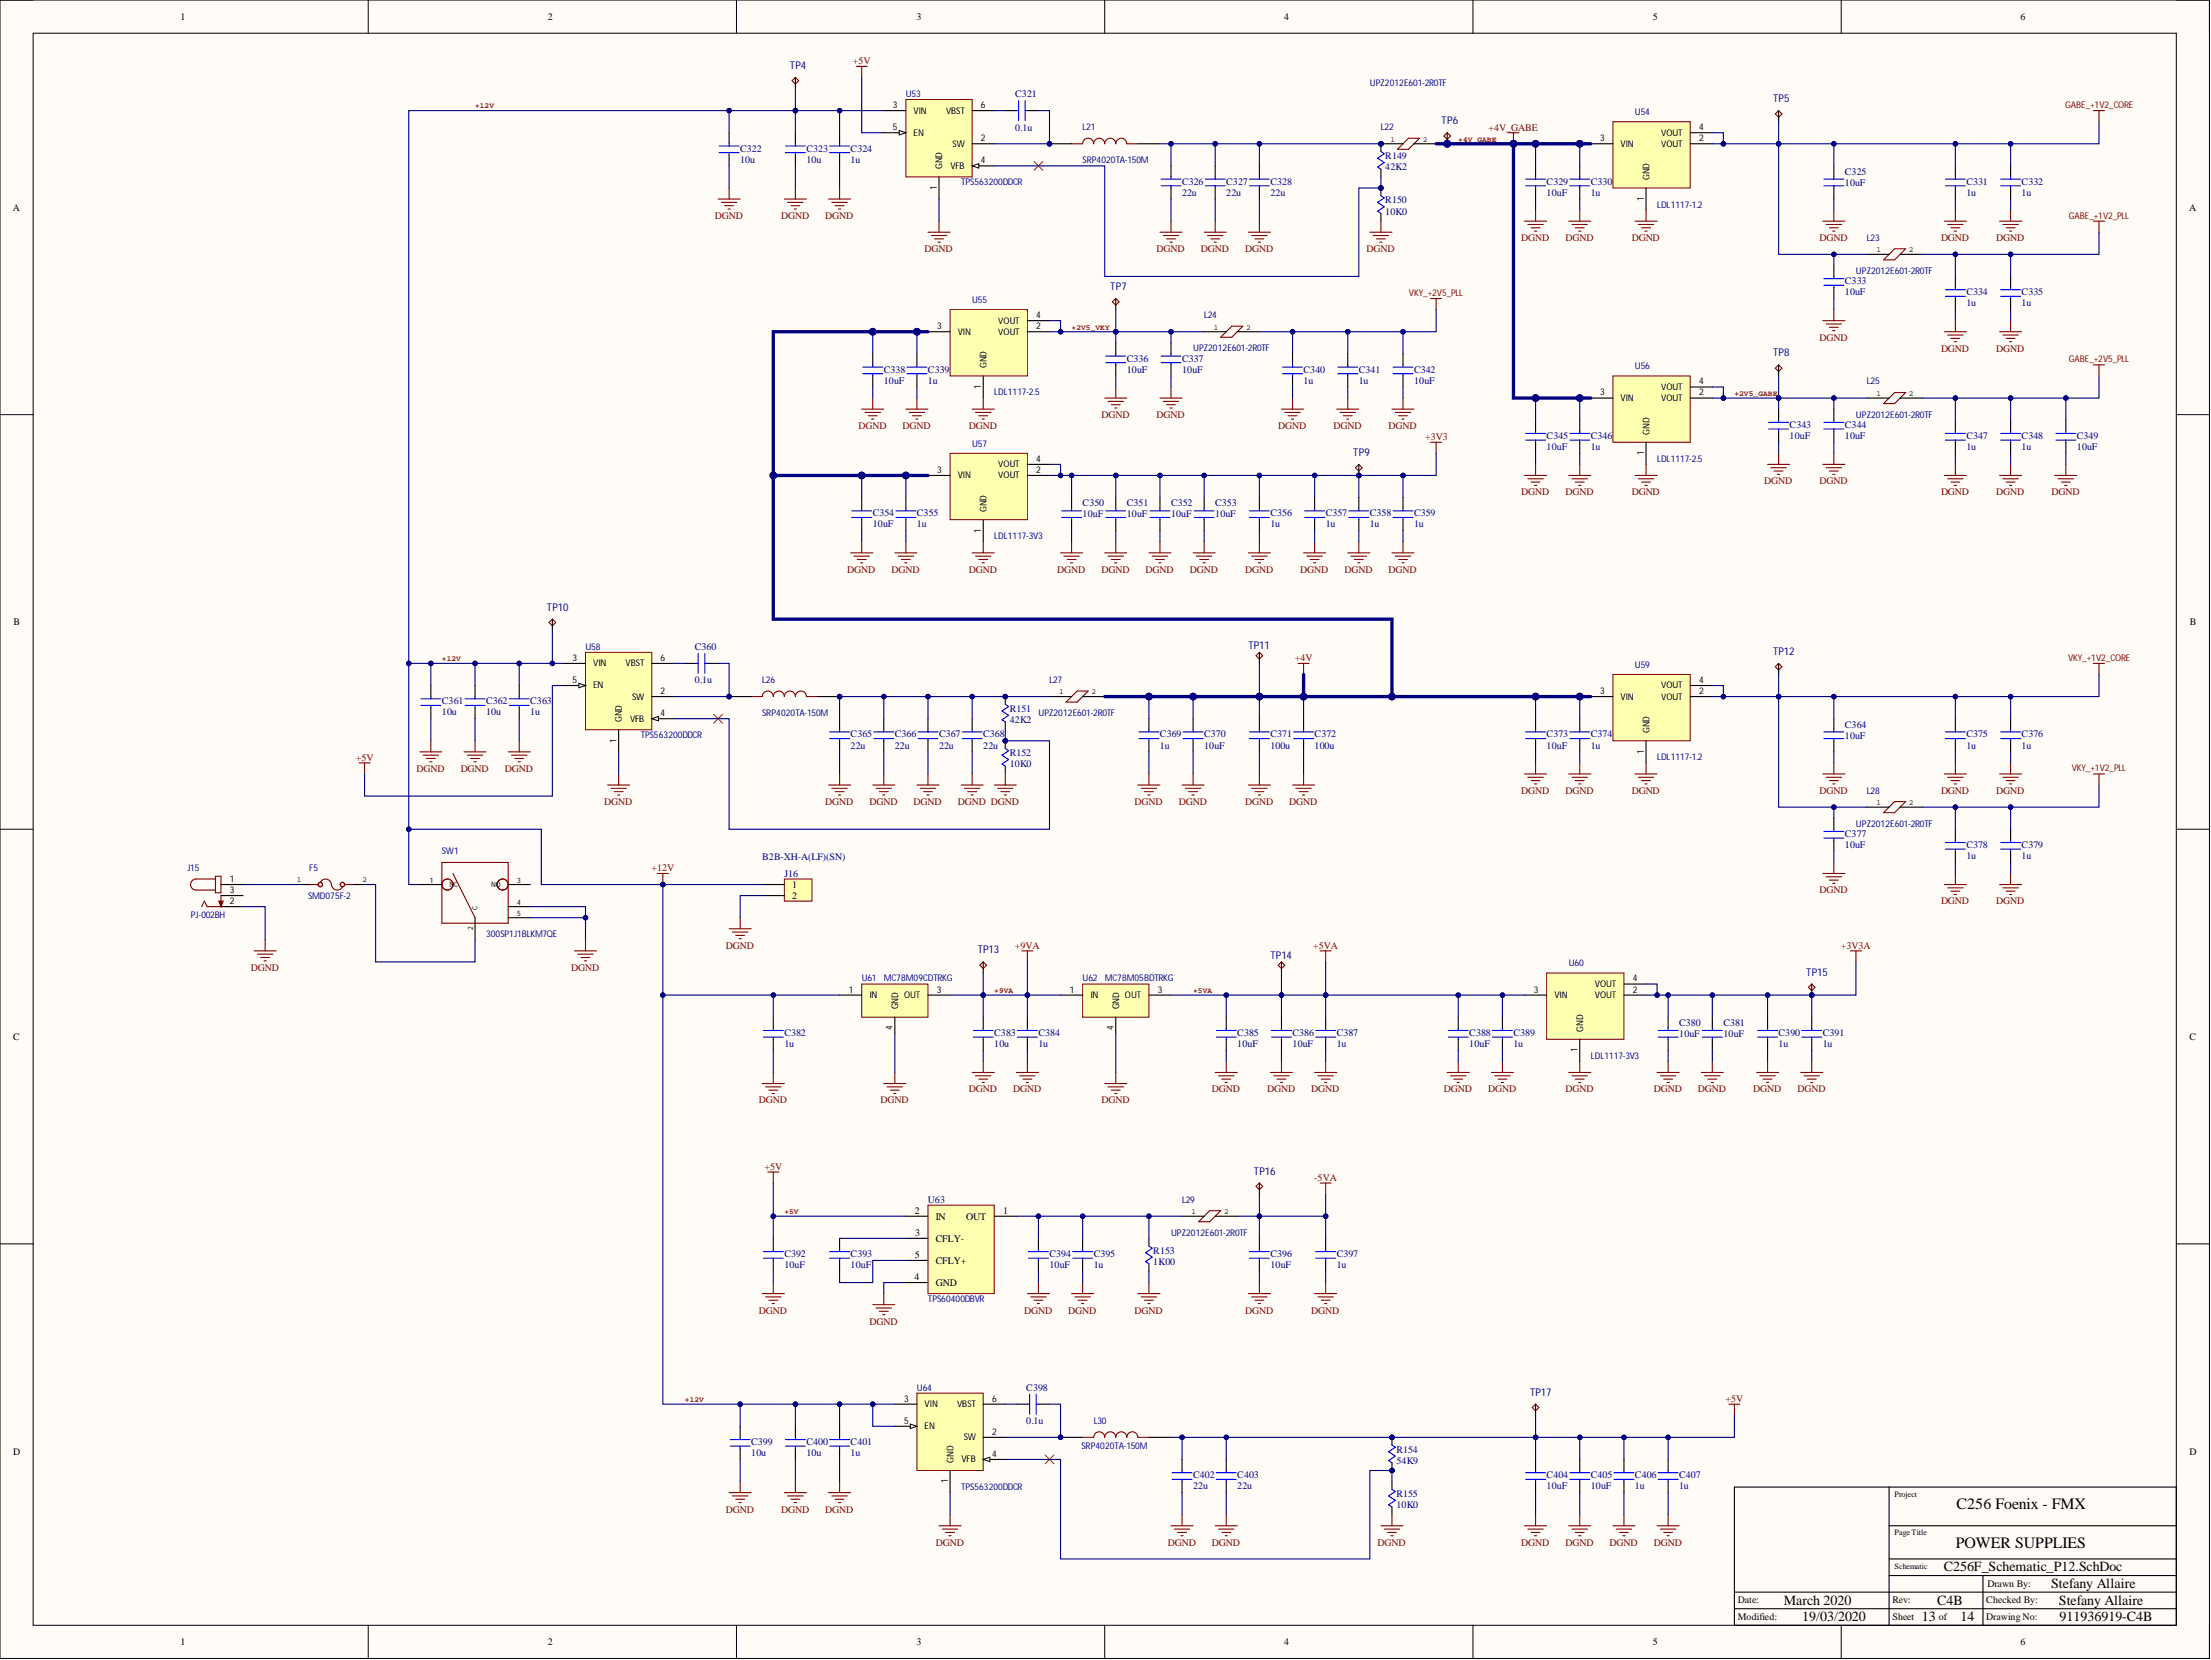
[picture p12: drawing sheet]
<svg xmlns="http://www.w3.org/2000/svg" width="508mm" height="381mm" viewBox="0 0 508 381" stroke-linecap="round" stroke-linejoin="round" font-family="sans-serif">
<defs><g id="words">
<g font-size="3.6">
<text x="449.2" y="346.4">C256 Foenix - FMX</text>
<text x="449" y="355.3">POWER SUPPLIES</text>
</g>
<g font-size="3.2">
<text x="446.3" y="360.7">C256F_Schematic_P12.SchDoc</text>
<text x="470.9" y="364.5">Stefany Allaire</text>
<text x="409.6" y="368.3">March 2020</text>
<text x="444.8" y="368.3">C4B</text>
<text x="472.7" y="368.3">Stefany Allaire</text>
<text x="413.8" y="372.1">19/03/2020</text>
<text x="441.3" y="372.1">13</text>
<text x="450.1" y="372.1">14</text>
<text x="472.9" y="372.1">911936919-C4B</text>
</g>
<g font-size="2.5" fill="#000080">
<text x="181.4" y="15.8">TP4</text>
<text x="407.1" y="23.4">TP5</text>
<text x="331" y="28.5">TP6</text>
<text x="254.9" y="66.6">TP7</text>
<text x="407.1" y="81.8">TP8</text>
<text x="310.7" y="104.6">TP9</text>
<text x="125.6" y="140.2">TP10</text>
<text x="286.6" y="149.1">TP11</text>
<text x="407.1" y="150.3">TP12</text>
<text x="224.5" y="218.8">TP13</text>
<text x="291.7" y="220.1">TP14</text>
<text x="414.7" y="223.9">TP15</text>
<text x="287.9" y="269.6">TP16</text>
<text x="351.3" y="320.3">TP17</text>
</g>
<g font-size="2.3">
<text x="41.4" y="4.6">1</text>
<text x="125.8" y="4.6">2</text>
<text x="210.4" y="4.6">3</text>
<text x="294.8" y="4.6">4</text>
<text x="379.5" y="4.6">5</text>
<text x="463.9" y="4.6">6</text>
<text x="3" y="48.4">A</text>
<text x="502.6" y="48.4">A</text>
<text x="3.1" y="143.6">B</text>
<text x="502.8" y="143.6">B</text>
<text x="181.9" y="203.8">1</text>
<text x="181.9" y="206.3">2</text>
<text x="3" y="238.7">C</text>
<text x="502.7" y="238.7">C</text>
<text x="210" y="278.6">2</text>
<text x="214.8" y="279.9">IN</text>
<text x="221.9" y="279.9">OUT</text>
<text x="230.3" y="278.6">1</text>
<text x="210.1" y="283.7">3</text>
<text x="214.8" y="285">CFLY-</text>
<text x="209.9" y="293.9">4</text>
<text x="210" y="288.8">5</text>
<text x="214.8" y="290.1">CFLY+</text>
<text x="214.8" y="295.1">GND</text>
<text x="3" y="333.9">D</text>
<text x="502.7" y="333.9">D</text>
<text x="456.3" y="364.2">Drawn By:</text>
<text x="399" y="368">Date:</text>
<text x="399" y="371.8">Modified:</text>
<text x="434.5" y="368">Rev:</text>
<text x="434.5" y="371.8">Sheet</text>
<text x="445.1" y="371.8">of</text>
<text x="456.1" y="371.8">Drawing No:</text>
<text x="456.1" y="368">Checked By:</text>
<text x="41.4" y="377.6">1</text>
<text x="125.8" y="377.6">2</text>
<text x="210.4" y="377.6">3</text>
<text x="294.8" y="377.6">4</text>
<text x="379.5" y="377.6">5</text>
<text x="463.9" y="377.6">6</text>
</g>
<g font-size="2.3" fill="#800000">
<text x="195.8" y="14.7">+5V</text>
<text x="341.7" y="30">+4V_GABE</text>
<text x="164.1" y="50.3">DGND</text>
<text x="179.3" y="50.3">DGND</text>
<text x="189.5" y="50.3">DGND</text>
<text x="212.3" y="57.9">DGND</text>
<text x="265.6" y="57.9">DGND</text>
<text x="275.7" y="57.9">DGND</text>
<text x="285.9" y="57.9">DGND</text>
<text x="313.8" y="57.9">DGND</text>
<text x="349.3" y="55.3">DGND</text>
<text x="359.4" y="55.3">DGND</text>
<text x="374.6" y="55.3">DGND</text>
<text x="417.8" y="55.3">DGND</text>
<text x="445.7" y="55.3">DGND</text>
<text x="458.3" y="55.3">DGND</text>
<text x="417.8" y="78.2">DGND</text>
<text x="445.7" y="80.7">DGND</text>
<text x="458.3" y="80.7">DGND</text>
<text x="252.9" y="95.9">DGND</text>
<text x="265.6" y="95.9">DGND</text>
<text x="197.1" y="98.5">DGND</text>
<text x="207.2" y="98.5">DGND</text>
<text x="222.4" y="98.5">DGND</text>
<text x="293.5" y="98.5">DGND</text>
<text x="306.2" y="98.5">DGND</text>
<text x="318.8" y="98.5">DGND</text>
<text x="327.2" y="101">+3V3</text>
<text x="349.3" y="113.7">DGND</text>
<text x="359.4" y="113.7">DGND</text>
<text x="374.6" y="113.7">DGND</text>
<text x="405.1" y="111.2">DGND</text>
<text x="417.8" y="111.2">DGND</text>
<text x="445.7" y="113.7">DGND</text>
<text x="458.3" y="113.7">DGND</text>
<text x="471" y="113.7">DGND</text>
<text x="194.5" y="131.5">DGND</text>
<text x="204.7" y="131.5">DGND</text>
<text x="222.4" y="131.5">DGND</text>
<text x="242.7" y="131.5">DGND</text>
<text x="252.9" y="131.5">DGND</text>
<text x="263" y="131.5">DGND</text>
<text x="273.2" y="131.5">DGND</text>
<text x="285.9" y="131.5">DGND</text>
<text x="298.5" y="131.5">DGND</text>
<text x="308.7" y="131.5">DGND</text>
<text x="318.8" y="131.5">DGND</text>
<text x="297.3" y="151.8">+4V</text>
<text x="81.7" y="174.6">+5V</text>
<text x="95.6" y="177.1">DGND</text>
<text x="105.8" y="177.1">DGND</text>
<text x="115.9" y="177.1">DGND</text>
<text x="138.7" y="184.7">DGND</text>
<text x="189.5" y="184.7">DGND</text>
<text x="199.6" y="184.7">DGND</text>
<text x="209.8" y="184.7">DGND</text>
<text x="219.9" y="184.7">DGND DGND</text>
<text x="260.5" y="184.7">DGND</text>
<text x="270.6" y="184.7">DGND</text>
<text x="285.9" y="184.7">DGND</text>
<text x="296" y="184.7">DGND</text>
<text x="349.3" y="182.2">DGND</text>
<text x="359.4" y="182.2">DGND</text>
<text x="374.6" y="182.2">DGND</text>
<text x="417.8" y="182.2">DGND</text>
<text x="445.7" y="182.2">DGND</text>
<text x="458.3" y="182.2">DGND</text>
<text x="149.6" y="200">+12V</text>
<text x="417.8" y="205">DGND</text>
<text x="445.7" y="207.6">DGND</text>
<text x="458.3" y="207.6">DGND</text>
<text x="166.6" y="217.7">DGND</text>
<text x="233" y="217.7">+9VA</text>
<text x="301.5" y="217.7">+5VA</text>
<text x="422.7" y="217.7">+3V3A</text>
<text x="57.6" y="222.8">DGND</text>
<text x="131.1" y="222.8">DGND</text>
<text x="222.4" y="250.7">DGND</text>
<text x="232.6" y="250.7">DGND</text>
<text x="278.2" y="250.7">DGND</text>
<text x="290.9" y="250.7">DGND</text>
<text x="301.1" y="250.7">DGND</text>
<text x="331.5" y="250.7">DGND</text>
<text x="341.7" y="250.7">DGND</text>
<text x="359.4" y="250.7">DGND</text>
<text x="379.7" y="250.7">DGND</text>
<text x="389.9" y="250.7">DGND</text>
<text x="402.5" y="250.7">DGND</text>
<text x="412.7" y="250.7">DGND</text>
<text x="174.3" y="253.3">DGND</text>
<text x="202.2" y="253.3">DGND</text>
<text x="252.9" y="253.3">DGND</text>
<text x="175.5" y="268.5">+5V</text>
<text x="301.8" y="271">-5VA</text>
<text x="174.3" y="301.5">DGND</text>
<text x="199.6" y="304">DGND</text>
<text x="235.1" y="301.5">DGND</text>
<text x="245.3" y="301.5">DGND</text>
<text x="260.5" y="301.5">DGND</text>
<text x="285.9" y="301.5">DGND</text>
<text x="301.1" y="301.5">DGND</text>
<text x="396.2" y="321.8">+5V</text>
<text x="166.6" y="347.2">DGND</text>
<text x="179.3" y="347.2">DGND</text>
<text x="189.5" y="347.2">DGND</text>
<text x="214.8" y="354.8">DGND</text>
<text x="268.1" y="354.8">DGND</text>
<text x="278.2" y="354.8">DGND</text>
<text x="316.3" y="354.8">DGND</text>
<text x="349.3" y="354.8">DGND</text>
<text x="359.4" y="354.8">DGND</text>
<text x="369.6" y="354.8">DGND</text>
<text x="379.7" y="354.8">DGND</text>
</g>
<g font-size="2.3" fill="#000080">
<text x="233.1" y="22.3">C321</text>
<text x="233.1" y="30">0.1u</text>
<text x="169.9" y="34.8">C322</text>
<text x="185.2" y="34.8">C323</text>
<text x="195.3" y="34.8">C324</text>
<text x="169.9" y="37.3">10u</text>
<text x="185.2" y="37.3">10u</text>
<text x="195.3" y="37.3">1u</text>
<text x="318.1" y="39.1">42K2</text>
<text x="318.1" y="36.6">R149</text>
<text x="423.6" y="40.1">C325</text>
<text x="271.4" y="44.9">22u</text>
<text x="271.4" y="42.4">C326</text>
<text x="281.5" y="44.9">22u</text>
<text x="281.5" y="42.4">C327</text>
<text x="291.7" y="44.9">22u</text>
<text x="291.7" y="42.4">C328</text>
<text x="318.1" y="46.7">R150</text>
<text x="355.1" y="44.9">10uF</text>
<text x="355.1" y="42.4">C329</text>
<text x="365.2" y="44.9">1u</text>
<text x="365.2" y="42.4">C330</text>
<text x="423.6" y="42.6">10uF</text>
<text x="451.5" y="44.9">1u</text>
<text x="451.5" y="42.4">C331</text>
<text x="464.2" y="44.9">1u</text>
<text x="464.2" y="42.4">C332</text>
<text x="318.1" y="49.2">10K0</text>
<text x="423.6" y="65.2">C333</text>
<text x="423.6" y="67.8">10uF</text>
<text x="451.5" y="70.3">1u</text>
<text x="451.5" y="67.8">C334</text>
<text x="464.2" y="70.3">1u</text>
<text x="464.2" y="67.8">C335</text>
<text x="258.7" y="83">C336</text>
<text x="271.4" y="83">C337</text>
<text x="202.9" y="88.1">10uF</text>
<text x="202.9" y="85.5">C338</text>
<text x="213.1" y="88.1">1u</text>
<text x="213.1" y="85.5">C339</text>
<text x="258.7" y="85.5">10uF</text>
<text x="271.4" y="85.5">10uF</text>
<text x="299.3" y="88.1">1u</text>
<text x="299.3" y="85.5">C340</text>
<text x="312" y="88.1">1u</text>
<text x="312" y="85.5">C341</text>
<text x="324.7" y="88.1">10uF</text>
<text x="324.7" y="85.5">C342</text>
<text x="355.1" y="100.8">C345</text>
<text x="365.2" y="100.8">C346</text>
<text x="410.9" y="100.8">10uF</text>
<text x="410.9" y="98.2">C343</text>
<text x="423.6" y="100.8">10uF</text>
<text x="423.6" y="98.2">C344</text>
<text x="451.5" y="100.8">C347</text>
<text x="464.2" y="100.8">C348</text>
<text x="476.9" y="100.8">C349</text>
<text x="355.1" y="103.3">10uF</text>
<text x="365.2" y="103.3">1u</text>
<text x="451.5" y="103.3">1u</text>
<text x="464.2" y="103.3">1u</text>
<text x="476.9" y="103.3">10uF</text>
<text x="200.4" y="118.5">C354</text>
<text x="210.5" y="118.5">C355</text>
<text x="248.6" y="118.8">10uF</text>
<text x="248.6" y="116.2">C350</text>
<text x="258.7" y="118.8">10uF</text>
<text x="258.7" y="116.2">C351</text>
<text x="268.9" y="118.8">10uF</text>
<text x="268.9" y="116.2">C352</text>
<text x="279" y="118.8">10uF</text>
<text x="279" y="116.2">C353</text>
<text x="291.7" y="118.5">C356</text>
<text x="304.4" y="118.5">C357</text>
<text x="314.5" y="118.5">C358</text>
<text x="324.7" y="118.5">C359</text>
<text x="200.4" y="121.1">10uF</text>
<text x="210.5" y="121.1">1u</text>
<text x="291.7" y="121.1">1u</text>
<text x="304.4" y="121.1">1u</text>
<text x="314.5" y="121.1">1u</text>
<text x="324.7" y="121.1">1u</text>
<text x="159.5" y="149.2">C360</text>
<text x="101.5" y="161.7">C361</text>
<text x="111.6" y="161.7">C362</text>
<text x="121.7" y="161.7">C363</text>
<text x="159.5" y="156.8">0.1u</text>
<text x="101.5" y="164.2">10u</text>
<text x="111.6" y="164.2">10u</text>
<text x="121.7" y="164.2">1u</text>
<text x="231.8" y="166">42K2</text>
<text x="231.8" y="163.4">R151</text>
<text x="423.6" y="167">C364</text>
<text x="195.3" y="171.8">22u</text>
<text x="195.3" y="169.3">C365</text>
<text x="205.5" y="171.8">22u</text>
<text x="205.5" y="169.3">C366</text>
<text x="215.6" y="171.8">22u</text>
<text x="215.6" y="169.3">C367</text>
<text x="225.7" y="171.8">22u</text>
<text x="225.7" y="169.3">C368</text>
<text x="231.8" y="173.6">R152</text>
<text x="266.3" y="171.8">1u</text>
<text x="266.3" y="169.3">C369</text>
<text x="276.5" y="171.8">10uF</text>
<text x="276.5" y="169.3">C370</text>
<text x="291.7" y="171.8">100u</text>
<text x="291.7" y="169.3">C371</text>
<text x="301.8" y="171.8">100u</text>
<text x="301.8" y="169.3">C372</text>
<text x="355.1" y="171.8">10uF</text>
<text x="355.1" y="169.3">C373</text>
<text x="365.2" y="171.8">1u</text>
<text x="365.2" y="169.3">C374</text>
<text x="423.6" y="169.5">10uF</text>
<text x="451.5" y="171.8">1u</text>
<text x="451.5" y="169.3">C375</text>
<text x="464.2" y="171.8">1u</text>
<text x="464.2" y="169.3">C376</text>
<text x="231.8" y="176.1">10K0</text>
<text x="175" y="197.4">B2B-XH-A(LF)(SN)</text>
<text x="423.6" y="194.6">10uF</text>
<text x="423.6" y="192.1">C377</text>
<text x="451.5" y="197.2">1u</text>
<text x="451.5" y="194.6">C378</text>
<text x="464.2" y="197.2">1u</text>
<text x="464.2" y="194.6">C379</text>
<text x="180.1" y="201.2">J16</text>
<text x="180.1" y="237.8">C382</text>
<text x="228.3" y="237.8">C383</text>
<text x="238.4" y="237.8">C384</text>
<text x="284.1" y="237.8">C385</text>
<text x="296.8" y="237.8">C386</text>
<text x="306.9" y="237.8">C387</text>
<text x="337.3" y="237.8">C388</text>
<text x="347.5" y="237.8">C389</text>
<text x="385.5" y="238">10uF</text>
<text x="385.5" y="235.5">C380</text>
<text x="395.7" y="238">10uF</text>
<text x="395.7" y="235.5">C381</text>
<text x="408.4" y="237.8">C390</text>
<text x="418.5" y="237.8">C391</text>
<text x="180.1" y="240.3">1u</text>
<text x="228.3" y="240.3">10u</text>
<text x="238.4" y="240.3">1u</text>
<text x="284.1" y="240.3">10uF</text>
<text x="296.8" y="240.3">10uF</text>
<text x="306.9" y="240.3">1u</text>
<text x="337.3" y="240.3">10uF</text>
<text x="347.5" y="240.3">1u</text>
<text x="408.4" y="240.3">1u</text>
<text x="418.5" y="240.3">1u</text>
<text x="213.1" y="276.1">U63</text>
<text x="264.8" y="287.8">R153</text>
<text x="180.1" y="291.1">10uF</text>
<text x="180.1" y="288.5">C392</text>
<text x="195.3" y="291.1">10uF</text>
<text x="195.3" y="288.5">C393</text>
<text x="241" y="291.1">10uF</text>
<text x="241" y="288.5">C394</text>
<text x="251.1" y="291.1">1u</text>
<text x="251.1" y="288.5">C395</text>
<text x="264.8" y="290.3">1K00</text>
<text x="291.7" y="291.1">10uF</text>
<text x="291.7" y="288.5">C396</text>
<text x="306.9" y="291.1">1u</text>
<text x="306.9" y="288.5">C397</text>
<text x="235.6" y="319.2">C398</text>
<text x="235.6" y="326.9">0.1u</text>
<text x="172.5" y="334.2">10u</text>
<text x="172.5" y="331.7">C399</text>
<text x="185.2" y="334.2">10u</text>
<text x="185.2" y="331.7">C400</text>
<text x="195.3" y="334.2">1u</text>
<text x="195.3" y="331.7">C401</text>
<text x="320.6" y="336">54K9</text>
<text x="320.6" y="333.4">R154</text>
<text x="273.9" y="341.8">22u</text>
<text x="273.9" y="339.3">C402</text>
<text x="284.1" y="341.8">22u</text>
<text x="284.1" y="339.3">C403</text>
<text x="355.1" y="341.8">10uF</text>
<text x="355.1" y="339.3">C404</text>
<text x="365.2" y="341.8">10uF</text>
<text x="365.2" y="339.3">C405</text>
<text x="375.4" y="341.8">1u</text>
<text x="375.4" y="339.3">C406</text>
<text x="385.5" y="341.8">1u</text>
<text x="385.5" y="339.3">C407</text>
<text x="320.6" y="346.1">10K0</text>
<text x="320.6" y="343.6">R155</text>
</g>
<g font-size="2.1" fill="#000080">
<text x="208" y="22.3">U53</text>
<text x="314.5" y="19.7">UPZ2012E601-2R0TF</text>
<text x="248.6" y="29.9">L21</text>
<text x="317.1" y="29.9">L22</text>
<text x="375.4" y="26.4">U54</text>
<text x="248.6" y="37.5">SRP4020TA-150M</text>
<text x="220.7" y="42.6">TPS563200DDCR</text>
<text x="380.5" y="47.6">LDL1117-1.2</text>
<text x="428.7" y="55.2">L23</text>
<text x="426.1" y="62.9">UPZ2012E601-2R0TF</text>
<text x="223.2" y="69.5">U55</text>
<text x="276.5" y="73">L24</text>
<text x="273.9" y="80.6">UPZ2012E601-2R0TF</text>
<text x="375.4" y="84.8">U56</text>
<text x="428.7" y="88.2">L25</text>
<text x="228.3" y="90.8">LDL1117-2.5</text>
<text x="426.1" y="95.8">UPZ2012E601-2R0TF</text>
<text x="223.2" y="102.5">U57</text>
<text x="380.5" y="106">LDL1117-2.5</text>
<text x="228.3" y="123.8">LDL1117-3V3</text>
<text x="134.4" y="149.1">U58</text>
<text x="375.4" y="153.3">U59</text>
<text x="175" y="156.7">L26</text>
<text x="241" y="156.7">L27</text>
<text x="175" y="164.4">SRP4020TA-150M</text>
<text x="238.4" y="164.4">UPZ2012E601-2R0TF</text>
<text x="147.1" y="169.4">TPS563200DDCR</text>
<text x="380.5" y="174.5">LDL1117-1.2</text>
<text x="428.7" y="182.1">L28</text>
<text x="426.1" y="189.7">UPZ2012E601-2R0TF</text>
<text x="101.5" y="196.1">SW1</text>
<text x="43" y="199.9">J15</text>
<text x="71" y="199.9">F5</text>
<text x="70.8" y="206.2">SMD075F-2</text>
<text x="43.8" y="210.8">PJ-002BH</text>
<text x="111.6" y="215.1">300SP1J1BLKM7QE</text>
<text x="360.2" y="221.8">U60</text>
<text x="197.8" y="225.3">U61</text>
<text x="202.9" y="225.3">MC78M09CDTRKG</text>
<text x="248.6" y="225.3">U62</text>
<text x="253.6" y="225.3">MC78M05BDTRKG</text>
<text x="365.2" y="243">LDL1117-3V3</text>
<text x="271.4" y="276">L29</text>
<text x="268.9" y="283.6">UPZ2012E601-2R0TF</text>
<text x="213.1" y="298.9">TPS60400DBVR</text>
<text x="210.5" y="319.2">U64</text>
<text x="251.1" y="326.8">L30</text>
<text x="248.3" y="332.6">SRP4020TA-150M</text>
<text x="220.7" y="342">TPS563200DDCR</text>
</g>
<g font-size="2.1">
<text x="205" y="29.9">5</text>
<text x="205" y="24.8">3</text>
<text x="209.8" y="26.1">VIN</text>
<text x="217.2" y="26.1">VBST</text>
<text x="225.2" y="24.8">6</text>
<text x="390.1" y="29.9">4</text>
<text x="209.8" y="31.1">EN</text>
<text x="218.7" y="33.7">SW</text>
<text x="225.2" y="32.4">2</text>
<text x="367.4" y="32.4">3</text>
<text x="372.1" y="33.7">VIN</text>
<text x="381.4" y="31.1">VOUT</text>
<text x="381.4" y="33.7">VOUT</text>
<text x="390.1" y="32.4">2</text>
<text x="216.4" y="38.8" transform="rotate(-90 216.4 38.8)">GND</text>
<text x="218.2" y="38.8">VFB</text>
<text x="225.2" y="37.5">4</text>
<text x="378.7" y="41.4" transform="rotate(-90 378.7 41.4)">GND</text>
<text x="215.1" y="43.6" transform="rotate(-90 215.1 43.6)">1</text>
<text x="377.4" y="46.1" transform="rotate(-90 377.4 46.1)">1</text>
<text x="215.2" y="75.5">3</text>
<text x="219.9" y="76.8">VIN</text>
<text x="229.2" y="74.3">VOUT</text>
<text x="229.2" y="76.8">VOUT</text>
<text x="237.9" y="73">4</text>
<text x="237.9" y="75.5">2</text>
<text x="225.2" y="89.2" transform="rotate(-90 225.2 89.2)">1</text>
<text x="226.5" y="84.5" transform="rotate(-90 226.5 84.5)">GND</text>
<text x="381.4" y="89.5">VOUT</text>
<text x="390.1" y="88.2">4</text>
<text x="367.4" y="90.8">3</text>
<text x="372.1" y="92">VIN</text>
<text x="381.4" y="92">VOUT</text>
<text x="390.1" y="90.8">2</text>
<text x="378.7" y="99.7" transform="rotate(-90 378.7 99.7)">GND</text>
<text x="229.2" y="107.3">VOUT</text>
<text x="237.9" y="106">4</text>
<text x="377.4" y="104.5" transform="rotate(-90 377.4 104.5)">1</text>
<text x="215.2" y="108.5">3</text>
<text x="219.9" y="109.8">VIN</text>
<text x="229.2" y="109.8">VOUT</text>
<text x="237.9" y="108.5">2</text>
<text x="226.5" y="117.5" transform="rotate(-90 226.5 117.5)">GND</text>
<text x="225.2" y="122.2" transform="rotate(-90 225.2 122.2)">1</text>
<text x="131.5" y="151.7">3</text>
<text x="136.2" y="152.9">VIN</text>
<text x="143.6" y="152.9">VBST</text>
<text x="151.7" y="151.7">6</text>
<text x="131.5" y="156.7">5</text>
<text x="136.2" y="158">EN</text>
<text x="145.2" y="160.6">SW</text>
<text x="151.7" y="159.3">2</text>
<text x="367.4" y="159.3">3</text>
<text x="372.1" y="160.6">VIN</text>
<text x="381.4" y="158">VOUT</text>
<text x="381.4" y="160.6">VOUT</text>
<text x="390.1" y="156.7">4</text>
<text x="390.1" y="159.3">2</text>
<text x="142.8" y="165.7" transform="rotate(-90 142.8 165.7)">GND</text>
<text x="144.7" y="165.6">VFB</text>
<text x="151.7" y="164.4">4</text>
<text x="141.5" y="170.5" transform="rotate(-90 141.5 170.5)">1</text>
<text x="377.4" y="173" transform="rotate(-90 377.4 173)">1</text>
<text x="378.7" y="168.3" transform="rotate(-90 378.7 168.3)">GND</text>
<text x="52.8" y="202.4">1</text>
<text x="52.8" y="207.5">2</text>
<text x="52.8" y="205">3</text>
<text x="194.9" y="227.8">1</text>
<text x="215.1" y="227.8">3</text>
<text x="245.6" y="227.8">1</text>
<text x="265.8" y="227.8">3</text>
<text x="352.1" y="227.8">3</text>
<text x="366.2" y="226.5">VOUT</text>
<text x="374.9" y="225.3">4</text>
<text x="374.9" y="227.8">2</text>
<text x="199.6" y="229.1">IN</text>
<text x="206.2" y="231.7" transform="rotate(-90 206.2 231.7)">GND</text>
<text x="207.6" y="229.1">OUT</text>
<text x="250.3" y="229.1">IN</text>
<text x="256.9" y="231.7" transform="rotate(-90 256.9 231.7)">GND</text>
<text x="258.3" y="229.1">OUT</text>
<text x="356.9" y="229.1">VIN</text>
<text x="366.2" y="229.1">VOUT</text>
<text x="204.9" y="236.5" transform="rotate(-90 204.9 236.5)">4</text>
<text x="255.7" y="236.5" transform="rotate(-90 255.7 236.5)">4</text>
<text x="363.5" y="236.8" transform="rotate(-90 363.5 236.8)">GND</text>
<text x="362.2" y="241.5" transform="rotate(-90 362.2 241.5)">1</text>
<text x="207.6" y="321.7">3</text>
<text x="212.3" y="323">VIN</text>
<text x="219.7" y="323">VBST</text>
<text x="227.8" y="321.7">6</text>
<text x="207.6" y="326.8">5</text>
<text x="212.3" y="328">EN</text>
<text x="227.8" y="329.3">2</text>
<text x="218.9" y="335.7" transform="rotate(-90 218.9 335.7)">GND</text>
<text x="220.8" y="335.6">VFB</text>
<text x="221.3" y="330.6">SW</text>
<text x="227.8" y="334.4">4</text>
<text x="217.6" y="340.5" transform="rotate(-90 217.6 340.5)">1</text>
</g>
<g font-size="2.1" fill="#800000">
<text x="474.1" y="24.8">GABE_+1V2_CORE</text>
<text x="475" y="50.2">GABE_+1V2_PLL</text>
<text x="323.5" y="67.9">VKY_+2V5_PLL</text>
<text x="475" y="83.2">GABE_+2V5_PLL</text>
<text x="474.8" y="151.7">VKY_+1V2_CORE</text>
<text x="475.7" y="177">VKY_+1V2_PLL</text>
</g>
<g font-size="1.9">
<text x="435" y="343.5">Project</text>
<text x="435" y="352.4">Page Title</text>
<text x="435" y="360">Schematic</text>
</g>
<g font-size="1.8" fill="#800000">
<text x="109.1" y="24.9">+12V</text>
<text x="334.8" y="32.5">+4V_GABE</text>
<text x="246" y="75.6">+2V5_VKY</text>
<text x="398.2" y="90.9">+2V5_GABE</text>
<text x="101.5" y="151.8">+12V</text>
<text x="228.3" y="227.9">+9VA</text>
<text x="273.9" y="227.9">+5VA</text>
<text x="180.1" y="278.6">+5V</text>
<text x="157.3" y="321.8">+12V</text>
</g>
<g font-size="1.8">
<text x="319.3" y="32.5">1</text>
<text x="326.7" y="32.5">2</text>
<text x="430.9" y="57.9">1</text>
<text x="438.3" y="57.9">2</text>
<text x="278.7" y="75.6">1</text>
<text x="286.1" y="75.6">2</text>
<text x="430.9" y="90.9">1</text>
<text x="438.3" y="90.9">2</text>
<text x="243.2" y="159.4">1</text>
<text x="250.6" y="159.4">2</text>
<text x="430.9" y="184.7">1</text>
<text x="438.3" y="184.7">2</text>
<text x="68.1" y="202.5">1</text>
<text x="83.2" y="202.5">2</text>
<text x="273.6" y="278.6">1</text>
<text x="281" y="278.6">2</text>
</g>
<g font-size="1.7">
<text x="98.7" y="202.6">1</text>
<text x="103.2" y="203.6">NC</text>
<text x="112.8" y="203.6">NO</text>
<text x="118.7" y="202.6">3</text>
<text x="109.7" y="208.9" transform="rotate(-90 109.7 208.9)">C</text>
<text x="118.7" y="207.7">4</text>
<text x="108.6" y="213.4" transform="rotate(-90 108.6 213.4)">2</text>
<text x="118.7" y="210.2">5</text>
</g>
</g></defs>
<path d="M0 0h507.3v380.6h-507.3z" fill-rule="evenodd" fill="#fffcf8"/>
<path d="M0 0h507.3v380.6h-507.3z" fill="none" stroke="#000" stroke-width=".23"/>
<path d="M7.6 7.6h492.1v365.4h-492.1z" fill-rule="evenodd" fill="#fffcf8"/>
<g fill="none" stroke="#000" stroke-width=".23">
<path d="M0 0h7.6M7.6 7.6h492.1v365.4h-492.1zM84.5 0v7.6M169.1 0v7.6M253.6 0v7.6M338.2 0v7.6M422.7 0v7.6M499.7 0h7.6v7.6M0 95.2h7.6M499.7 95.2h7.6M0 190.3h7.6M499.7 190.3h7.6"/>
<path d="M0 285.5h7.6M499.7 285.5h7.6M84.5 373v7.6M169.1 373v7.6M253.6 373v7.6M338.2 373v7.6M422.7 373v7.6M507.3 373v7.6"/>
</g>
<circle cx="167.4" cy="159.9" r=".51" fill="#000080"/>
<circle cx="167.4" cy="159.9" r=".51" fill="none" stroke="#000080" stroke-width=".23"/>
<circle cx="192.8" cy="159.9" r=".51" fill="#000080"/>
<circle cx="192.8" cy="159.9" r=".51" fill="none" stroke="#000080" stroke-width=".23"/>
<path d="M172.5 159.9h2.5a1.27 1.27 0 0 1 1.3-1.3 1.27 1.27 0 0 1 1.3 1.3 1.27 1.27 0 0 1 1.2-1.3 1.27 1.27 0 0 1 1.3 1.3 1.27 1.27 0 0 1 1.3-1.3 1.27 1.27 0 0 1 1.2 1.3 1.27 1.27 0 0 1 1.3-1.3 1.27 1.27 0 0 1 1.3 1.3h2.5" fill="none" stroke="#800000" stroke-width=".25"/>
<path d="M167.4 159.9h5.1" fill="none" stroke="#000" stroke-width=".25"/>
<circle cx="167.4" cy="159.9" r=".51" fill="#000080"/>
<circle cx="167.4" cy="159.9" r=".51" fill="none" stroke="#000080" stroke-width=".23"/>
<path d="M187.7 159.9h5.1" fill="none" stroke="#000" stroke-width=".25"/>
<circle cx="192.8" cy="159.9" r=".51" fill="#000080"/>
<circle cx="192.8" cy="159.9" r=".51" fill="none" stroke="#000080" stroke-width=".23"/>
<circle cx="243.5" cy="329.9" r=".51" fill="#000080"/>
<circle cx="243.5" cy="329.9" r=".51" fill="none" stroke="#000080" stroke-width=".23"/>
<path d="M248.6 329.9h2.5a1.27 1.27 0 0 1 1.3-1.3 1.27 1.27 0 0 1 1.2 1.3 1.27 1.27 0 0 1 1.3-1.3 1.27 1.27 0 0 1 1.3 1.3 1.27 1.27 0 0 1 1.3-1.3 1.27 1.27 0 0 1 1.2 1.3 1.27 1.27 0 0 1 1.3-1.3 1.27 1.27 0 0 1 1.3 1.3h2.5" fill="none" stroke="#800000" stroke-width=".25"/>
<path d="M243.5 329.9h5.1" fill="none" stroke="#000" stroke-width=".25"/>
<circle cx="243.5" cy="329.9" r=".51" fill="#000080"/>
<circle cx="243.5" cy="329.9" r=".51" fill="none" stroke="#000080" stroke-width=".23"/>
<path d="M263.8 329.9h5.1" fill="none" stroke="#000" stroke-width=".25"/>
<path d="M134.4 149.7h15.3v17.8h-15.3z" fill-rule="evenodd" fill="#ffffb0"/>
<path d="M134.4 149.7h15.3v17.8h-15.3z" fill="none" stroke="#800000" stroke-width=".23"/>
<path d="M149.7 152.3h5M142 167.5v5.1M149.7 165h5" fill="none" stroke="#000" stroke-width=".25"/>
<path d="M149.7 165l1.5-.6v1.1z" fill="#f8fcff"/>
<path d="M149.7 165l1.5-.6v1.1z" fill="none" stroke="#000" stroke-width=".23"/>
<path d="M129.4 157.3h5" fill="none" stroke="#000" stroke-width=".25"/>
<path d="M132.9 156.8l1.5 .5-1.5 .5z" fill="#f8fcff"/>
<path d="M132.9 156.8l1.5 .5-1.5 .5z" fill="none" stroke="#000" stroke-width=".23"/>
<path d="M129.4 152.3h5M149.7 159.9h5" fill="none" stroke="#000" stroke-width=".25"/>
<path d="M210.5 319.7h15.2v17.8h-15.2z" fill-rule="evenodd" fill="#ffffb0"/>
<path d="M210.5 319.7h15.2v17.8h-15.2z" fill="none" stroke="#800000" stroke-width=".23"/>
<path d="M218.1 337.5v5.1M225.7 322.3h5.1M225.7 335h5.1" fill="none" stroke="#000" stroke-width=".25"/>
<path d="M225.7 335l1.6-.5v1z" fill="#f8fcff"/>
<path d="M225.7 335l1.6-.5v1z" fill="none" stroke="#000" stroke-width=".23"/>
<path d="M205.5 327.4h5" fill="none" stroke="#000" stroke-width=".25"/>
<path d="M209 326.9l1.5 .5-1.5 .5z" fill="#f8fcff"/>
<path d="M209 326.9l1.5 .5-1.5 .5z" fill="none" stroke="#000" stroke-width=".23"/>
<path d="M205.5 322.3h5M225.7 329.9h5.1" fill="none" stroke="#000" stroke-width=".25"/>
<path d="M213.1 276.6h15.2v20.3h-15.2z" fill-rule="evenodd" fill="#ffffb0"/>
<path d="M213.1 276.6h15.2v20.3h-15.2z" fill="none" stroke="#800000" stroke-width=".23"/>
<path d="M208 279.1h5.1M228.3 279.1h5.1M208 284.2h5.1M208 294.4h5.1M208 289.3h5.1" fill="none" stroke="#000" stroke-width=".25"/>
<path d="M370.3 154.8h17.8v15.2h-17.8z" fill-rule="evenodd" fill="#ffffb0"/>
<path d="M370.3 154.8h17.8v15.2h-17.8z" fill="none" stroke="#800000" stroke-width=".23"/>
<path d="M365.2 159.9h5.1M388.1 159.9h5.1M388.1 157.3h5.1M377.9 170v5.1" fill="none" stroke="#000" stroke-width=".25"/>
<path d="M370.3 27.9h17.8v15.2h-17.8z" fill-rule="evenodd" fill="#ffffb0"/>
<path d="M370.3 27.9h17.8v15.2h-17.8z" fill="none" stroke="#800000" stroke-width=".23"/>
<path d="M365.2 33h5.1M388.1 33h5.1M388.1 30.5h5.1M377.9 43.1v5.1" fill="none" stroke="#000" stroke-width=".25"/>
<path d="M218.1 71.1h17.8v15.2h-17.8z" fill-rule="evenodd" fill="#ffffb0"/>
<path d="M218.1 71.1h17.8v15.2h-17.8z" fill="none" stroke="#800000" stroke-width=".23"/>
<path d="M213.1 76.1h5M235.9 76.1h5.1M235.9 73.6h5.1M225.7 86.3v5.1" fill="none" stroke="#000" stroke-width=".25"/>
<path d="M248.6 225.9h15.2v7.6h-15.2z" fill-rule="evenodd" fill="#ffffb0"/>
<path d="M248.6 225.9h15.2v7.6h-15.2z" fill="none" stroke="#800000" stroke-width=".23"/>
<path d="M243.5 228.4h5.1M256.2 233.5v3.8M263.8 228.4h5.1" fill="none" stroke="#000" stroke-width=".25"/>
<path d="M197.8 225.9h15.3v7.6h-15.3z" fill-rule="evenodd" fill="#ffffb0"/>
<path d="M197.8 225.9h15.3v7.6h-15.3z" fill="none" stroke="#800000" stroke-width=".23"/>
<g fill="none" stroke="#000" stroke-width=".25">
<path d="M68.5 203h2.5M81.2 203h2.5M96.4 203h5.1M109.1 210.6v5.1M116.7 208.1h5M116.7 210.6h5M116.7 203h5M192.8 228.4h5M205.5 233.5v3.8M213.1 228.4h5M398.2 341.3h101.5v31.7h-101.5zM433.7 341.3v31.7"/>
<path d="M433.7 357.8h66M433.7 350.2h66M398.2 365.4h101.5M398.2 369.2h101.5M433.7 361.6h66M455.3 361.6v11.4"/>
</g>
<g fill="none" stroke="#800000" stroke-width=".25">
<path d="M101.5 197.9h15.2v14h-15.2zM49.5 201.7h-4.5a1.27 1.27 0 0 0-1.2 1.3 1.27 1.27 0 0 0 1.2 1.3h4.5M49.5 201.1h1.2v3.8h-1.2zM50.7 205.6v2.5h-3.1l-.7-1.3-.6 1.3M71 203h2M73.6 202.5a1.42 1.42 0 0 1 1.7-.6 1.42 1.42 0 0 1 .9 1.5 1.33 1.33 0 0 0 1.2 .9 1.33 1.33 0 0 0 1.2-.8M79.1 203h2.1M104 200.5l5.1 10.1M131.9 218.2h5.1M132.7 219h3.5M133.4 219.8h2M134.4 215.7v2.5"/>
<path d="M134.2 220.5h.5"/>
<circle cx="73.6" cy="203" r=".51"/>
<circle cx="78.6" cy="203" r=".51"/>
<circle cx="102.7" cy="203" r="1.27"/>
<circle cx="115.4" cy="203" r="1.27"/>
</g>
<path d="M50.2 206.8h1l-.5 1.3z" fill="#800000"/>
<g fill="none" stroke="#800000" stroke-width=".25">
<path d="M408.4 25.4l.7 .7-.7 .8-.8-.8zM350 50.8h5.1M350.8 51.5h3.5M351.6 52.3h2M352.3 53h.5M352.6 48.2v2.6M360.2 50.8h5M360.9 51.5h3.6M361.7 52.3h2M362.5 53h.5M362.7 48.2v2.6M375.4 50.8h5.1"/>
<path d="M376.2 51.5h3.5M376.9 52.3h2M377.7 53h.5M377.9 48.2v2.6M418.5 50.8h5.1M419.3 51.5h3.5M420 52.3h2.1M420.8 53h.5M421.1 48.2v2.6M435 57.1h2.5l-2.5 2.5h-2.5zM446.4 50.8h5.1M447.2 51.5h3.5"/>
<path d="M447.9 52.3h2.1M448.7 53h.5M449 48.2v2.6M459.1 50.8h5.1M459.9 51.5h3.5M460.6 52.3h2M461.4 53h.5M461.6 48.2v2.6M256.2 68.5l.7 .8-.7 .7-.8-.7zM282.8 74.9h2.6l-2.6 2.5h-2.5zM418.5 73.6h5.1M419.3 74.4h3.5"/>
<path d="M420 75.1h2.1M420.8 75.9h.5M421.1 71.1v2.5M446.4 76.1h5.1M447.2 76.9h3.5M447.9 77.7h2.1M448.7 78.4h.5M449 73.6v2.5M459.1 76.1h5.1M459.9 76.9h3.5M460.6 77.7h2M461.4 78.4h.5"/>
<path d="M461.6 73.6v2.5M197.8 93.9h5.1M198.6 94.7h3.6M199.4 95.4h2M200.1 96.2h.5M200.4 91.4v2.5M208 93.9h5.1M208.8 94.7h3.5M209.5 95.4h2M210.3 96.2h.5M210.5 91.4v2.5M223.2 93.9h5.1"/>
<path d="M224 94.7h3.5M224.7 95.4h2.1M225.5 96.2h.5M225.7 91.4v2.5M253.6 91.4h5.1M254.4 92.1h3.6M255.2 92.9h2M255.9 93.6h.5M256.2 88.8v2.6M266.3 91.4h5.1M267.1 92.1h3.5M267.8 92.9h2.1"/>
<path d="M268.6 93.6h.5M268.9 88.8v2.6M294.2 93.9h5.1M295 94.7h3.5M295.8 95.4h2M296.5 96.2h.5M296.8 91.4v2.5M306.9 93.9h5.1M307.7 94.7h3.5M308.4 95.4h2.1M309.2 96.2h.5M309.4 91.4v2.5"/>
<path d="M289.2 149.7l.7 .8-.7 .7-.8-.7zM298 152.3h2.6M299.3 152.3v2.5M408.4 152.3l.7 .7-.7 .8-.8-.8zM142 177.6v2.6M350 177.6h5.1M350.8 178.4h3.5M351.6 179.2h2M352.3 179.9h.5M352.6 175.1v2.5M360.2 177.6h5M360.9 178.4h3.6"/>
<path d="M361.7 179.2h2M362.5 179.9h.5M362.7 175.1v2.5M375.4 177.6h5.1M376.2 178.4h3.5M376.9 179.2h2M377.7 179.9h.5M377.9 175.1v2.5M418.5 177.6h5.1M419.3 178.4h3.5M420 179.2h2.1M420.8 179.9h.5"/>
<path d="M421.1 175.1v2.5M446.4 177.6h5.1M447.2 178.4h3.5M447.9 179.2h2.1M448.7 179.9h.5M449 175.1v2.5M459.1 177.6h5.1M459.9 178.4h3.5M460.6 179.2h2M461.4 179.9h.5M461.6 175.1v2.5M139.5 180.2h5.1"/>
<path d="M140.3 180.9h3.5M141 181.7h2.1M141.8 182.5h.5M421.1 197.9v2.6M435 184h2.5l-2.5 2.5h-2.5zM50.2 206.8h1l-.5 1.3zM58.3 218.2h5.1M59.1 219h3.6M59.9 219.8h2M60.9 215.7v2.5M418.5 200.5h5.1M419.3 201.2h3.5"/>
<path d="M420 202h2.1M420.8 202.8h.5M446.4 203h5.1M447.2 203.8h3.5M447.9 204.5h2.1M448.7 205.3h.5M449 200.5v2.5M459.1 203h5.1M459.9 203.8h3.5M460.6 204.5h2M461.4 205.3h.5M461.6 200.5v2.5"/>
<path d="M60.6 220.5h.5"/>
</g>
<g fill="none" stroke="#000" stroke-width=".25">
<path d="M352.6 38.1v2.5M362.7 38.1v2.5M408.4 25.4v2.5M421.1 38.1v2.5M449 38.1v2.5M461.6 38.1v2.5M352.6 43.1v2.6M362.7 43.1v2.6M421.1 43.1v2.6M428.7 58.4h5M436.3 58.4h5M449 43.1v2.6"/>
<path d="M461.6 43.1v2.6M256.2 68.5v2.6M256.2 78.7v2.5M268.9 78.7v2.5M276.5 76.1h5M284.1 76.1h5.1M421.1 60.9v2.5M421.1 66v2.5M449 63.4v2.6M449 68.5v2.6M461.6 63.4v2.6M461.6 68.5v2.6"/>
<path d="M200.4 81.2v2.5M200.4 86.3v2.5M210.5 81.2v2.5M210.5 86.3v2.5M256.2 83.7v2.6M268.9 83.7v2.6M296.8 81.2v2.5M296.8 86.3v2.5M309.4 81.2v2.5M309.4 86.3v2.5M157.3 152.3h2.5M162.3 152.3h2.6"/>
<path d="M289.2 149.7v2.6M408.4 152.3v2.5M352.6 165v2.5M352.6 170v2.6M362.7 165v2.5M362.7 170v2.6M421.1 165v2.5M421.1 170v2.6M449 165v2.5M449 170v2.6M461.6 165v2.5M461.6 170v2.6"/>
<path d="M421.1 187.8v2.5M421.1 192.9v2.5M428.7 185.3h5M436.3 185.3h5M449 190.3v2.6M449 195.4v2.5M461.6 190.3v2.6M461.6 195.4v2.5M50.7 203h5.1M50.7 208.1h5.1M50.7 205.6h5.1"/>
</g>
<g fill="none" stroke="#00f" stroke-width=".25">
<path d="M350.3 41.1h4.6M350.3 42.6h4.6M352.6 40.6v.5M352.6 42.6v.5M360.4 41.1h4.6M360.4 42.6h4.6M362.7 40.6v.5M362.7 42.6v.5M418.8 41.1h4.5M418.8 42.6h4.5M421.1 40.6v.5M421.1 42.6v.5"/>
<path d="M446.7 41.1h4.5M446.7 42.6h4.5M449 40.6v.5M449 42.6v.5M459.4 41.1h4.5M459.4 42.6h4.5M461.6 40.6v.5M461.6 42.6v.5M418.8 64h4.5M418.8 65.5h4.5M421.1 63.4v.6M421.1 65.5v.5"/>
<path d="M446.7 66.5h4.5M446.7 68h4.5M449 66v.5M449 68v.5M459.4 66.5h4.5M459.4 68h4.5M461.6 66v.5M461.6 68v.5M198.1 84.3h4.6M198.1 85.8h4.6M200.4 83.7v.6M200.4 85.8v.5"/>
<path d="M208.2 84.3h4.6M208.2 85.8h4.6M210.5 83.7v.6M210.5 85.8v.5M253.9 81.7h4.6M253.9 83.2h4.6M256.2 81.2v.5M256.2 83.2v.5M266.6 81.7h4.5M266.6 83.2h4.5M268.9 81.2v.5M268.9 83.2v.5"/>
<path d="M294.5 84.3h4.5M294.5 85.8h4.5M296.8 83.7v.6M296.8 85.8v.5M307.2 84.3h4.5M307.2 85.8h4.5M309.4 83.7v.6M309.4 85.8v.5M159.8 152.3h.5M160.3 150v4.5M161.8 150v4.5M161.8 152.3h.5"/>
<path d="M350.3 168h4.6M350.3 169.5h4.6M352.6 167.5v.5M352.6 169.5v.5M360.4 168h4.6M360.4 169.5h4.6M362.7 167.5v.5M362.7 169.5v.5M418.8 168h4.5M418.8 169.5h4.5M421.1 167.5v.5M421.1 169.5v.5"/>
<path d="M446.7 168h4.5M446.7 169.5h4.5M449 167.5v.5M449 169.5v.5M459.4 168h4.5M459.4 169.5h4.5M461.6 167.5v.5M461.6 169.5v.5M418.8 190.8h4.5M418.8 192.4h4.5M421.1 190.3v.5M421.1 192.4v.5"/>
<path d="M446.7 193.4h4.5M446.7 194.9h4.5M449 192.9v.5M449 194.9v.5M459.4 193.4h4.5M459.4 194.9h4.5M461.6 192.9v.5M461.6 194.9v.5"/>
</g>
<circle cx="230.8" cy="170" r=".51" fill="#000080"/>
<circle cx="230.8" cy="170" r=".51" fill="none" stroke="#000080" stroke-width=".23"/>
<path d="M230.8 170v1.8M230.8 175.9v1.7" fill="none" stroke="#000" stroke-width=".25"/>
<circle cx="230.8" cy="170" r=".51" fill="#000080"/>
<circle cx="230.8" cy="170" r=".51" fill="none" stroke="#000080" stroke-width=".23"/>
<path d="M230.8 171.8l.8 .5-1.5 1 1.5 1-1.5 1.1 .7 .5" fill="none" stroke="#00f" stroke-width=".25"/>
<g fill="none" stroke="#800000" stroke-width=".25">
<path d="M192.8 177.6v2.6M202.9 177.6v2.6M230.8 177.6v2.6M190.2 180.2h5.1M191 180.9h3.5M191.8 181.7h2M192.5 182.5h.5M200.4 180.2h5.1M201.1 180.9h3.6M201.9 181.7h2M202.7 182.5h.5M228.3 180.2h5.1"/>
<path d="M229 180.9h3.6M229.8 181.7h2M230.6 182.5h.5"/>
</g>
<circle cx="230.8" cy="159.9" r=".51" fill="#000080"/>
<circle cx="230.8" cy="159.9" r=".51" fill="none" stroke="#000080" stroke-width=".23"/>
<path d="M230.8 159.9v1.8M230.8 165.7v1.8" fill="none" stroke="#000" stroke-width=".25"/>
<circle cx="230.8" cy="159.9" r=".51" fill="#000080"/>
<circle cx="230.8" cy="159.9" r=".51" fill="none" stroke="#000080" stroke-width=".23"/>
<g fill="none" stroke="#00f" stroke-width=".25">
<path d="M119.2 159.9v.5M116.9 160.4h4.6M116.9 161.9h4.6M119.2 161.9v.5M230.8 161.7l.8 .5-1.5 1 1.5 1-1.5 1 .7 .5M236.4 320v4.6M237.9 320v4.6M190.5 330.4h4.6M190.5 331.9h4.6M192.8 329.9v.5M192.8 331.9v.5M235.9 322.3h.5"/>
<path d="M237.9 322.3h.5M350.3 338h4.6M350.3 339.5h4.6M352.6 337.5v.5M352.6 339.5v.5M360.4 338h4.6M360.4 339.5h4.6M362.7 337.5v.5M362.7 339.5v.5M370.6 338h4.5M370.6 339.5h4.5M372.9 337.5v.5"/>
<path d="M372.9 339.5v.5M380.7 338h4.6M380.7 339.5h4.6M383 337.5v.5M383 339.5v.5M319.6 341.8l.8 .5-1.6 1 1.6 1.1-1.6 1 .8 .5"/>
</g>
<g fill="none" stroke="#800000" stroke-width=".25">
<path d="M106.5 172.6h5.1M107.3 173.3h3.5M108.1 174.1h2M108.8 174.8h.5M109.1 170v2.6M116.7 172.6h5M117.4 173.3h3.6M118.2 174.1h2M119 174.8h.5M119.2 170v2.6M150.9 200.5h2.6M152.2 200.5v2.5"/>
<path d="M180.1 342.6h5.1M180.8 343.3h3.6M181.6 344.1h2M182.4 344.9h.5M182.6 340v2.6M190.2 342.6h5.1M191 343.3h3.5M191.8 344.1h2M192.5 344.9h.5M192.8 340v2.6M215.6 350.2h5.1M216.4 351h3.5"/>
<path d="M217.1 351.7h2M217.9 352.5h.5M218.1 347.7v2.5M268.9 350.2h5M269.6 351h3.6M270.4 351.7h2M271.1 352.5h.6M271.4 347.7v2.5M279 350.2h5.1M279.8 351h3.5M280.5 351.7h2.1M281.3 352.5h.5"/>
<path d="M281.5 347.7v2.5M317.1 350.2h5M317.8 351h3.6M318.6 351.7h2M319.3 352.5h.5M319.6 347.7v2.5M350 350.2h5.1M350.8 351h3.5M351.6 351.7h2M352.3 352.5h.5M352.6 347.7v2.5M360.2 350.2h5"/>
<path d="M360.9 351h3.6M361.7 351.7h2M362.5 352.5h.5M362.7 347.7v2.5M370.3 350.2h5.1M371.1 351h3.5M371.8 351.7h2.1M372.6 352.5h.5M372.9 347.7v2.5M380.5 350.2h5M381.2 351h3.6M382 351.7h2"/>
<path d="M382.8 352.5h.5M383 347.7v2.5"/>
</g>
<g fill="none" stroke="#000" stroke-width=".25">
<path d="M119.2 157.3v2.6M119.2 162.4v2.6M192.8 327.4v2.5M192.8 332.4v2.6M233.4 322.3h2.5M238.4 322.3h2.6M352.6 335v2.5M362.7 335v2.5M372.9 335v2.5M383 335v2.5M319.6 340v1.8M319.6 345.9v1.8"/>
<path d="M352.6 340v2.6M362.7 340v2.6M372.9 340v2.6M383 340v2.6"/>
</g>
<circle cx="152.2" cy="203" r=".51" fill="#000080"/>
<circle cx="152.2" cy="203" r=".51" fill="none" stroke="#000080" stroke-width=".23"/>
<g fill="none" stroke="#800000" stroke-width=".25">
<path d="M126.8 142.1l.8 .8-.8 .7-.7-.7zM234.6 218.2h2.6M235.9 218.2v2.6M303.1 218.2h2.5M304.4 218.2v2.6M225.7 220.8l.8 .7-.8 .8-.7-.8zM175 248.7h5.1M175.8 249.5h3.5M176.5 250.2h2.1M177.3 251h.5M177.6 246.2v2.5M202.9 248.7h5.1"/>
<path d="M203.7 249.5h3.5M204.4 250.2h2.1M205.2 251h.5M205.5 246.2v2.5M223.2 246.2h5.1M224 246.9h3.5M224.7 247.7h2.1M225.5 248.4h.5M225.7 243.6v2.6M233.4 246.2h5M234.1 246.9h3.6M234.9 247.7h2"/>
<path d="M235.6 248.4h.5M235.9 243.6v2.6M253.6 248.7h5.1M254.4 249.5h3.6M255.2 250.2h2M255.9 251h.5M256.2 246.2v2.5M279 246.2h5.1M279.8 246.9h3.5M280.5 247.7h2.1M281.3 248.4h.5M281.5 243.6v2.6"/>
<path d="M291.7 246.2h5.1M292.5 246.9h3.5M293.2 247.7h2M294 248.4h.5M294.2 243.6v2.6M301.8 246.2h5.1M302.6 246.9h3.6M303.4 247.7h2M304.1 248.4h.5M304.4 243.6v2.6M277.7 277.9h2.6l-2.6 2.5h-2.5zM303.1 271.5h2.5"/>
<path d="M304.4 271.5v2.6M175 296.9h5.1M175.8 297.7h3.5M176.5 298.4h2.1M177.3 299.2h.5M177.6 294.4v2.5M200.4 299.4h5.1M202.9 296.9v2.5M235.9 296.9h5.1M236.7 297.7h3.5M237.4 298.4h2M238.2 299.2h.5"/>
<path d="M238.4 294.4v2.5M246 296.9h5.1M246.8 297.7h3.5M247.6 298.4h2M248.3 299.2h.5M248.6 294.4v2.5M261.3 296.9h5M262 297.7h3.6M262.8 298.4h2M263.5 299.2h.5M263.8 294.4v2.5M286.6 296.9h5.1"/>
<path d="M287.4 297.7h3.5M288.1 298.4h2.1M288.9 299.2h.5M289.2 294.4v2.5M301.8 296.9h5.1M302.6 297.7h3.6M303.4 298.4h2M304.1 299.2h.5M304.4 294.4v2.5M201.1 300.2h3.6M201.9 301h2M202.7 301.7h.5"/>
<path d="M352.6 322.3l.7 .7-.7 .8-.8-.8zM397 322.3h2.5M398.2 322.3v2.5"/>
</g>
<g fill="none" stroke="#000" stroke-width=".25">
<path d="M126.8 142.1v2.6M177.6 233.5v2.5M177.6 238.5v2.6M225.7 220.8v2.5M235.9 233.5v2.5M235.9 238.5v2.6M281.5 233.5v2.5M281.5 238.5v2.6M294.2 233.5v2.5M294.2 238.5v2.6M304.4 233.5v2.5M304.4 238.5v2.6"/>
<path d="M271.4 279.1h5.1M279 279.1h5.1M177.6 284.2v2.6M177.6 289.3v2.5M192.8 284.2v2.6M192.8 289.3v2.5M238.4 284.2v2.6M238.4 289.3v2.5M248.6 284.2v2.6M248.6 289.3v2.5M263.8 284.2v1.8M263.8 290.1v1.7"/>
<path d="M289.2 284.2v2.6M289.2 289.3v2.5M304.4 284.2v2.6M304.4 289.3v2.5M352.6 322.3v2.5"/>
</g>
<g fill="none" stroke="#00f" stroke-width=".25">
<path d="M175.3 236.5h4.5M175.3 238h4.5M177.6 236v.5M177.6 238v.5M233.6 236.5h4.6M233.6 238h4.6M235.9 236v.5M235.9 238v.5M279.3 236.5h4.5M279.3 238h4.5M281.5 236v.5M281.5 238v.5"/>
<path d="M291.9 236.5h4.6M291.9 238h4.6M294.2 236v.5M294.2 238v.5M302.1 236.5h4.6M302.1 238h4.6M304.4 236v.5M304.4 238v.5M175.3 287.3h4.5M175.3 288.8h4.5M177.6 286.8v.5M177.6 288.8v.5"/>
<path d="M190.5 287.3h4.6M190.5 288.8h4.6M192.8 286.8v.5M192.8 288.8v.5M236.1 287.3h4.6M236.1 288.8h4.6M238.4 286.8v.5M238.4 288.8v.5M246.3 287.3h4.6M246.3 288.8h4.6M248.6 286.8v.5M248.6 288.8v.5"/>
<path d="M263.8 286l.8 .5-1.6 1 1.6 1-1.6 1 .8 .6M286.9 287.3h4.5M286.9 288.8h4.5M289.2 286.8v.5M289.2 288.8v.5M302.1 287.3h4.6M302.1 288.8h4.6M304.4 286.8v.5M304.4 288.8v.5"/>
</g>
<circle cx="319.6" cy="337.5" r=".51" fill="#000080"/>
<circle cx="319.6" cy="337.5" r=".51" fill="none" stroke="#000080" stroke-width=".23"/>
<circle cx="319.6" cy="329.9" r=".51" fill="#000080"/>
<circle cx="319.6" cy="329.9" r=".51" fill="none" stroke="#000080" stroke-width=".23"/>
<path d="M319.6 335.7v1.8" fill="none" stroke="#000" stroke-width=".25"/>
<circle cx="319.6" cy="337.5" r=".51" fill="#000080"/>
<circle cx="319.6" cy="337.5" r=".51" fill="none" stroke="#000080" stroke-width=".23"/>
<path d="M319.6 329.9v1.8" fill="none" stroke="#000" stroke-width=".25"/>
<circle cx="319.6" cy="329.9" r=".51" fill="#000080"/>
<circle cx="319.6" cy="329.9" r=".51" fill="none" stroke="#000080" stroke-width=".23"/>
<path d="M319.6 331.7l.8 .5-1.6 1 1.6 1-1.6 1 .8 .5" fill="none" stroke="#00f" stroke-width=".25"/>
<path d="M163.9 163.9l2 2.1M165.9 163.9l-2 2.1M239.9 334l2.1 2M242 334l-2.1 2" fill="none" stroke="#f00" stroke-width=".23"/>
<path d="M289.2 271.5l.7 .8-.7 .8-.8-.8z" fill="none" stroke="#800000" stroke-width=".25"/>
<path d="M289.2 271.5v2.6" fill="none" stroke="#000" stroke-width=".25"/>
<circle cx="241" cy="33" r=".51" fill="#000080"/>
<circle cx="241" cy="33" r=".51" fill="none" stroke="#000080" stroke-width=".23"/>
<path d="M246 33h2.6a1.27 1.27 0 0 1 1.2-1.3 1.27 1.27 0 0 1 1.3 1.3 1.27 1.27 0 0 1 1.3-1.3 1.27 1.27 0 0 1 1.2 1.3 1.27 1.27 0 0 1 1.3-1.3 1.27 1.27 0 0 1 1.3 1.3 1.27 1.27 0 0 1 1.3-1.3 1.27 1.27 0 0 1 1.2 1.3h2.6" fill="none" stroke="#800000" stroke-width=".25"/>
<path d="M241 33h5" fill="none" stroke="#000" stroke-width=".25"/>
<circle cx="241" cy="33" r=".51" fill="#000080"/>
<circle cx="241" cy="33" r=".51" fill="none" stroke="#000080" stroke-width=".23"/>
<path d="M261.3 33h5" fill="none" stroke="#000" stroke-width=".25"/>
<path d="M208 22.8h15.2v17.8h-15.2z" fill-rule="evenodd" fill="#ffffb0"/>
<path d="M208 22.8h15.2v17.8h-15.2z" fill="none" stroke="#800000" stroke-width=".23"/>
<path d="M223.2 25.4h5.1M223.2 38.1h5.1M215.6 40.6v5.1" fill="none" stroke="#000" stroke-width=".25"/>
<path d="M223.2 38.1l1.5-.5v1z" fill="#f8fcff"/>
<path d="M223.2 38.1l1.5-.5v1z" fill="none" stroke="#000" stroke-width=".23"/>
<path d="M202.9 30.5h5.1" fill="none" stroke="#000" stroke-width=".25"/>
<path d="M206.5 30l1.5 .5-1.5 .5z" fill="#f8fcff"/>
<path d="M206.5 30l1.5 .5-1.5 .5z" fill="none" stroke="#000" stroke-width=".23"/>
<path d="M202.9 25.4h5.1M223.2 33h5.1" fill="none" stroke="#000" stroke-width=".25"/>
<circle cx="317.1" cy="33" r=".51" fill="#000080"/>
<circle cx="317.1" cy="33" r=".51" fill="none" stroke="#000080" stroke-width=".23"/>
<path d="M323.4 31.7h2.5l-2.5 2.6h-2.5z" fill="none" stroke="#800000" stroke-width=".25"/>
<path d="M317.1 33h5" fill="none" stroke="#000" stroke-width=".25"/>
<circle cx="317.1" cy="33" r=".51" fill="#000080"/>
<circle cx="317.1" cy="33" r=".51" fill="none" stroke="#000080" stroke-width=".23"/>
<path d="M230.8 25.4h2.6M235.9 25.4h2.5M324.7 33h5" fill="none" stroke="#000" stroke-width=".25"/>
<path d="M213.1 53.3h5M213.8 54.1h3.6M214.6 54.8h2M215.3 55.6h.6M215.6 50.8v2.5" fill="none" stroke="#800000" stroke-width=".25"/>
<path d="M233.4 25.4h.5M233.9 23.1v4.6M235.4 23.1v4.6M235.4 25.4h.5" fill="none" stroke="#00f" stroke-width=".25"/>
<circle cx="317.1" cy="43.1" r=".51" fill="#000080"/>
<circle cx="317.1" cy="43.1" r=".51" fill="none" stroke="#000080" stroke-width=".23"/>
<path d="M317.1 43.1v1.8M317.1 49v1.8" fill="none" stroke="#000" stroke-width=".25"/>
<circle cx="317.1" cy="43.1" r=".51" fill="#000080"/>
<circle cx="317.1" cy="43.1" r=".51" fill="none" stroke="#000080" stroke-width=".23"/>
<path d="M190.5 33.5h4.6M190.5 35h4.6M192.8 33v.5M192.8 35v.5M317.1 44.9l.7 .5-1.5 1 1.5 1.1-1.5 1 .8 .5" fill="none" stroke="#00f" stroke-width=".25"/>
<g fill="none" stroke="#800000" stroke-width=".25">
<path d="M182.6 17.8l.8 .7-.8 .8-.7-.8zM180.1 45.7h5.1M180.8 46.4h3.6M181.6 47.2h2M182.4 48h.5M182.6 43.1v2.6M190.2 45.7h5.1M191 46.4h3.5M191.8 47.2h2M192.5 48h.5M192.8 43.1v2.6M266.3 53.3h5.1"/>
<path d="M267.1 54.1h3.5M267.8 54.8h2.1M268.6 55.6h.5M268.9 50.8v2.5M276.5 53.3h5M277.2 54.1h3.6M278 54.8h2M278.8 55.6h.5M279 50.8v2.5M314.5 53.3h5.1M315.3 54.1h3.5M316 54.8h2.1"/>
<path d="M316.8 55.6h.5M317.1 50.8v2.5"/>
</g>
<path d="M182.6 17.8v2.5M192.8 30.5v2.5M192.8 35.5v2.6" fill="none" stroke="#000" stroke-width=".25"/>
<path d="M237.4 37.1l2 2M239.4 37.1l-2 2" fill="none" stroke="#f00" stroke-width=".23"/>
<circle cx="332.3" cy="33" r=".76" fill="#000080"/>
<circle cx="332.3" cy="33" r=".76" fill="none" stroke="#000080" stroke-width=".23"/>
<path d="M332.3 30.5l.7 .7-.7 .8-.8-.8z" fill="none" stroke="#800000" stroke-width=".25"/>
<path d="M332.3 30.5v2.5" fill="none" stroke="#000" stroke-width=".25"/>
<circle cx="332.3" cy="33" r=".76" fill="#000080"/>
<circle cx="332.3" cy="33" r=".76" fill="none" stroke="#000080" stroke-width=".23"/>
<g fill="none" stroke="#800000" stroke-width=".25">
<path d="M480.7 25.4h2.5M481.9 25.4v2.5M480.7 50.8h2.5M481.9 50.8v2.5M319.6 93.9h5.1M320.4 94.7h3.5M321.1 95.4h2M321.9 96.2h.5M322.1 91.4v2.5M480.7 152.3h2.5M481.9 152.3v2.5M82.4 175.1h2.6"/>
<path d="M83.7 175.1v2.5M263.8 177.6v2.6M273.9 177.6v2.6M480.7 177.6h2.5M481.9 177.6v2.6M261.3 180.2h5M262 180.9h3.6M262.8 181.7h2M263.5 182.5h.5M271.4 180.2h5.1M272.2 180.9h3.5M272.9 181.7h2.1"/>
<path d="M273.7 182.5h.5M294.2 220.8l.8 .7-.8 .8-.7-.8zM176.3 269h2.5M177.6 269v2.5"/>
</g>
<g fill="none" stroke="#000" stroke-width=".25">
<path d="M182.6 30.5v2.5M182.6 35.5v2.6M322.1 81.2v2.5M322.1 86.3v2.5M109.1 157.3v2.6M109.1 162.4v2.6M263.8 165v2.5M263.8 170v2.6M273.9 165v2.5M273.9 170v2.6M225.7 233.5v2.5M225.7 238.5v2.6"/>
<path d="M294.2 220.8v2.5M182.6 327.4v2.5M182.6 332.4v2.6"/>
</g>
<g fill="none" stroke="#00f" stroke-width=".25">
<path d="M180.3 33.5h4.6M180.3 35h4.6M182.6 33v.5M182.6 35v.5M319.8 84.3h4.6M319.8 85.8h4.6M322.1 83.7v.6M322.1 85.8v.5M109.1 159.9v.5M106.8 160.4h4.6M106.8 161.9h4.6M109.1 161.9v.5"/>
<path d="M261.5 168h4.6M261.5 169.5h4.6M263.8 167.5v.5M263.8 169.5v.5M271.7 168h4.5M271.7 169.5h4.5M273.9 167.5v.5M273.9 169.5v.5M223.5 236.5h4.5M223.5 238h4.5M225.7 236v.5M225.7 238v.5"/>
<path d="M180.3 330.4h4.6M180.3 331.9h4.6M182.6 329.9v.5M182.6 331.9v.5"/>
</g>
<path d="M355.1 223.3h17.8v15.2h-17.8z" fill-rule="evenodd" fill="#ffffb0"/>
<path d="M355.1 223.3h17.8v15.2h-17.8z" fill="none" stroke="#800000" stroke-width=".23"/>
<g fill="none" stroke="#000" stroke-width=".25">
<path d="M334.8 233.5v2.5M334.8 238.5v2.6M345 233.5v2.5M345 238.5v2.6M350 228.4h5.1M362.7 238.5v5.1M372.9 228.4h5M372.9 225.9h5M383 233.5v2.5M383 238.5v2.6M393.2 233.5v2.5M393.2 238.5v2.6"/>
<path d="M405.8 233.5v2.5M405.8 238.5v2.6M416 233.5v2.5M416 238.5v2.6"/>
</g>
<g fill="none" stroke="#00f" stroke-width=".25">
<path d="M332.5 236.5h4.6M332.5 238h4.6M334.8 236v.5M334.8 238v.5M342.7 236.5h4.5M342.7 238h4.5M345 236v.5M345 238v.5M380.7 236.5h4.6M380.7 238h4.6M383 236v.5M383 238v.5"/>
<path d="M390.9 236.5h4.5M390.9 238h4.5M393.2 236v.5M393.2 238v.5M403.6 236.5h4.5M403.6 238h4.5M405.8 236v.5M405.8 238v.5M413.7 236.5h4.6M413.7 238h4.6M416 236v.5M416 238v.5"/>
</g>
<g fill="none" stroke="#800000" stroke-width=".25">
<path d="M424.9 218.2h2.5M426.1 218.2v2.6M332.3 246.2h5M333 246.9h3.6M333.8 247.7h2M334.6 248.4h.5M334.8 243.6v2.6M342.4 246.2h5.1M343.2 246.9h3.5M343.9 247.7h2.1M344.7 248.4h.5M345 243.6v2.6"/>
<path d="M360.2 246.2h5M360.9 246.9h3.6M361.7 247.7h2M362.5 248.4h.5M362.7 243.6v2.6M380.5 246.2h5M381.2 246.9h3.6M382 247.7h2M382.8 248.4h.5M383 243.6v2.6M390.6 246.2h5.1M391.4 246.9h3.5"/>
<path d="M392.1 247.7h2.1M392.9 248.4h.5M393.2 243.6v2.6M403.3 246.2h5.1M404.1 246.9h3.5M404.8 247.7h2M405.6 248.4h.5M405.8 243.6v2.6M413.4 246.2h5.1M414.2 246.9h3.6M415 247.7h2M415.7 248.4h.5"/>
<path d="M416 243.6v2.6"/>
</g>
<path d="M218.1 104.1h17.8v15.2h-17.8z" fill-rule="evenodd" fill="#ffffb0"/>
<path d="M218.1 104.1h17.8v15.2h-17.8z" fill="none" stroke="#800000" stroke-width=".23"/>
<g fill="none" stroke="#000" stroke-width=".25">
<path d="M197.8 114.2v2.5M197.8 119.3v2.5M208 114.2v2.5M208 119.3v2.5M213.1 109.1h5M225.7 119.3v5.1M235.9 109.1h5.1M235.9 106.6h5.1M246 114.2v2.5M246 119.3v2.5M256.2 114.2v2.5M256.2 119.3v2.5"/>
<path d="M266.3 114.2v2.5M266.3 119.3v2.5M276.5 114.2v2.5M276.5 119.3v2.5M289.2 114.2v2.5M289.2 119.3v2.5M301.8 114.2v2.5M301.8 119.3v2.5M312 114.2v2.5M312 119.3v2.5M322.1 114.2v2.5M322.1 119.3v2.5"/>
</g>
<g fill="none" stroke="#00f" stroke-width=".25">
<path d="M195.6 117.2h4.5M195.6 118.8h4.5M197.8 116.7v.5M197.8 118.8v.5M205.7 117.2h4.6M205.7 118.8h4.6M208 116.7v.5M208 118.8v.5M243.8 117.2h4.5M243.8 118.8h4.5M246 116.7v.5M246 118.8v.5"/>
<path d="M253.9 117.2h4.6M253.9 118.8h4.6M256.2 116.7v.5M256.2 118.8v.5M264 117.2h4.6M264 118.8h4.6M266.3 116.7v.5M266.3 118.8v.5M274.2 117.2h4.6M274.2 118.8h4.6M276.5 116.7v.5M276.5 118.8v.5"/>
<path d="M286.9 117.2h4.5M286.9 118.8h4.5M289.2 116.7v.5M289.2 118.8v.5M299.6 117.2h4.5M299.6 118.8h4.5M301.8 116.7v.5M301.8 118.8v.5M309.7 117.2h4.6M309.7 118.8h4.6M312 116.7v.5M312 118.8v.5"/>
<path d="M319.8 117.2h4.6M319.8 118.8h4.6M322.1 116.7v.5M322.1 118.8v.5"/>
</g>
<g fill="none" stroke="#800000" stroke-width=".25">
<path d="M196.6 15.2h2.5M197.8 15.2v2.6M328.5 68.5h2.5M329.7 68.5v2.6M328.5 101.5h2.5M329.7 101.5v2.6M195.3 126.9h5.1M196.1 127.7h3.5M196.8 128.4h2.1M197.6 129.2h.5M197.8 124.4v2.5M205.5 126.9h5"/>
<path d="M206.2 127.7h3.6M207 128.4h2M207.7 129.2h.5M208 124.4v2.5M223.2 126.9h5.1M224 127.7h3.5M224.7 128.4h2.1M225.5 129.2h.5M225.7 124.4v2.5M243.5 126.9h5.1M244.3 127.7h3.5M245 128.4h2.1"/>
<path d="M245.8 129.2h.5M246 124.4v2.5M253.6 126.9h5.1M254.4 127.7h3.6M255.2 128.4h2M255.9 129.2h.5M256.2 124.4v2.5M263.8 126.9h5.1M264.6 127.7h3.5M265.3 128.4h2M266.1 129.2h.5M266.3 124.4v2.5"/>
<path d="M273.9 126.9h5.1M274.7 127.7h3.5M275.5 128.4h2M276.2 129.2h.5M276.5 124.4v2.5M286.6 126.9h5.1M287.4 127.7h3.5M288.1 128.4h2.1M288.9 129.2h.5M289.2 124.4v2.5M299.3 126.9h5.1M300.1 127.7h3.5"/>
<path d="M300.8 128.4h2.1M301.6 129.2h.5M301.8 124.4v2.5M309.4 126.9h5.1M310.2 127.7h3.6M311 128.4h2M311.7 129.2h.5M312 124.4v2.5M319.6 126.9h5.1M320.4 127.7h3.5M321.1 128.4h2M321.9 129.2h.5"/>
<path d="M322.1 124.4v2.5"/>
</g>
<path d="M370.3 86.3h17.8v15.2h-17.8z" fill-rule="evenodd" fill="#ffffb0"/>
<path d="M370.3 86.3h17.8v15.2h-17.8z" fill="none" stroke="#800000" stroke-width=".23"/>
<g fill="none" stroke="#000" stroke-width=".25">
<path d="M352.6 96.4v2.6M362.7 96.4v2.6M365.2 91.4h5.1M388.1 91.4h5.1M388.1 88.8h5.1M408.4 83.7v2.6M408.4 93.9v2.5M408.4 99v2.5M421.1 93.9v2.5M421.1 99v2.5M428.7 91.4h5M436.3 91.4h5"/>
<path d="M449 96.4v2.6M461.6 96.4v2.6M474.3 96.4v2.6M352.6 101.5v2.6M362.7 101.5v2.6M377.9 101.5v5.1M449 101.5v2.6M461.6 101.5v2.6M474.3 101.5v2.6"/>
</g>
<g fill="none" stroke="#800000" stroke-width=".25">
<path d="M408.4 83.7l.7 .8-.7 .8-.8-.8zM435 90.1h2.5l-2.5 2.5h-2.5zM480.7 83.7h2.5M481.9 83.7v2.6M350 109.1h5.1M350.8 109.9h3.5M351.6 110.6h2M352.3 111.4h.5M352.6 106.6v2.5M360.2 109.1h5M360.9 109.9h3.6M361.7 110.6h2"/>
<path d="M362.5 111.4h.5M362.7 106.6v2.5M375.4 109.1h5.1M376.2 109.9h3.5M376.9 110.6h2M377.7 111.4h.5M377.9 106.6v2.5M405.8 106.6h5.1M406.6 107.3h3.5M407.4 108.1h2M408.1 108.9h.5M408.4 104.1v2.5"/>
<path d="M418.5 106.6h5.1M419.3 107.3h3.5M420 108.1h2.1M420.8 108.9h.5M421.1 104.1v2.5M446.4 109.1h5.1M447.2 109.9h3.5M447.9 110.6h2.1M448.7 111.4h.5M449 106.6v2.5M459.1 109.1h5.1M459.9 109.9h3.5"/>
<path d="M460.6 110.6h2M461.4 111.4h.5M461.6 106.6v2.5M471.8 109.1h5.1M472.5 109.9h3.6M473.3 110.6h2M474.1 111.4h.5M474.3 106.6v2.5"/>
</g>
<g fill="none" stroke="#00f" stroke-width=".25">
<path d="M350.3 99.5h4.6M352.6 99v.5M360.4 99.5h4.6M362.7 99v.5M406.1 96.9h4.6M406.1 98.5h4.6M408.4 96.4v.5M408.4 98.5v.5M418.8 96.9h4.5M418.8 98.5h4.5M421.1 96.4v.5M421.1 98.5v.5"/>
<path d="M446.7 99.5h4.5M449 99v.5M459.4 99.5h4.5M461.6 99v.5M472 99.5h4.6M474.3 99v.5M350.3 101h4.6M352.6 101v.5M360.4 101h4.6M362.7 101v.5M446.7 101h4.5M449 101v.5"/>
<path d="M459.4 101h4.5M461.6 101v.5M472 101h4.6M474.3 101v.5"/>
</g>
<circle cx="312" cy="109.1" r=".51" fill="#000080"/>
<circle cx="312" cy="109.1" r=".51" fill="none" stroke="#000080" stroke-width=".23"/>
<path d="M312 106.6l.7 .7-.7 .8-.8-.8z" fill="none" stroke="#800000" stroke-width=".25"/>
<path d="M312 106.6v2.5" fill="none" stroke="#000" stroke-width=".25"/>
<circle cx="312" cy="109.1" r=".51" fill="#000080"/>
<circle cx="312" cy="109.1" r=".51" fill="none" stroke="#000080" stroke-width=".23"/>
<circle cx="416" cy="228.4" r=".51" fill="#000080"/>
<circle cx="416" cy="228.4" r=".51" fill="none" stroke="#000080" stroke-width=".23"/>
<path d="M416 225.9l.7 .7-.7 .8-.8-.8z" fill="none" stroke="#800000" stroke-width=".25"/>
<path d="M416 225.9v2.5" fill="none" stroke="#000" stroke-width=".25"/>
<circle cx="416" cy="228.4" r=".51" fill="#000080"/>
<circle cx="416" cy="228.4" r=".51" fill="none" stroke="#000080" stroke-width=".23"/>
<g fill="none" stroke="#000" stroke-width=".25">
<path d="M167.4 30.5v2.5M167.4 35.5v2.6M268.9 38.1v2.5M279 38.1v2.5M289.2 38.1v2.5M268.9 43.1v2.6M279 43.1v2.6M289.2 43.1v2.6M98.9 157.3v2.6M241 159.9h5M248.6 159.9h5M98.9 162.4v2.6"/>
<path d="M192.8 165v2.5M192.8 170v2.6M202.9 165v2.5M202.9 170v2.6M213.1 165v2.5M213.1 170v2.6M223.2 165v2.5M223.2 170v2.6M289.2 165v2.5M289.2 170v2.6M299.3 165v2.5M299.3 170v2.6"/>
<path d="M169.9 327.4v2.5M169.9 332.4v2.6M271.4 335v2.5M281.5 335v2.5M271.4 340v2.6M281.5 340v2.6"/>
</g>
<g fill="none" stroke="#00f" stroke-width=".25">
<path d="M165.1 33.5h4.6M165.1 35h4.6M167.4 33v.5M167.4 35v.5M266.6 41.1h4.5M266.6 42.6h4.5M268.9 40.6v.5M268.9 42.6v.5M276.7 41.1h4.6M276.7 42.6h4.6M279 40.6v.5M279 42.6v.5"/>
<path d="M286.9 41.1h4.5M286.9 42.6h4.5M289.2 40.6v.5M289.2 42.6v.5M98.9 159.9v.5M96.6 160.4h4.6M96.6 161.9h4.6M98.9 161.9v.5M190.5 168h4.6M190.5 169.5h4.6M192.8 167.5v.5M192.8 169.5v.5"/>
<path d="M200.6 168h4.6M200.6 169.5h4.6M202.9 167.5v.5M202.9 169.5v.5M210.8 168h4.5M210.8 169.5h4.5M213.1 167.5v.5M213.1 169.5v.5M220.9 168h4.6M220.9 169.5h4.6M223.2 167.5v.5M223.2 169.5v.5"/>
<path d="M286.9 168h4.5M286.9 169.5h4.5M289.2 167.5v.5M289.2 169.5v.5M297 168h4.6M297 169.5h4.6M299.3 167.5v.5M299.3 169.5v.5M167.7 330.4h4.5M167.7 331.9h4.5M169.9 329.9v.5M169.9 331.9v.5"/>
<path d="M269.1 338h4.6M269.1 339.5h4.6M271.4 337.5v.5M271.4 339.5v.5M279.3 338h4.5M279.3 339.5h4.5M281.5 337.5v.5M281.5 339.5v.5"/>
</g>
<g fill="none" stroke="#800000" stroke-width=".25">
<path d="M164.9 45.7h5M165.6 46.4h3.6M166.4 47.2h2M167.2 48h.5M167.4 43.1v2.6M286.6 53.3h5.1M287.4 54.1h3.5M288.1 54.8h2.1M288.9 55.6h.5M289.2 50.8v2.5M247.3 158.6h2.5l-2.5 2.5h-2.5zM96.4 172.6h5.1"/>
<path d="M97.1 173.3h3.6M97.9 174.1h2M98.7 174.8h.5M98.9 170v2.6M213.1 177.6v2.6M223.2 177.6v2.6M289.2 177.6v2.6M299.3 177.6v2.6M210.5 180.2h5.1M211.3 180.9h3.5M212 181.7h2.1M212.8 182.5h.5"/>
<path d="M220.7 180.2h5M221.4 180.9h3.6M222.2 181.7h2M223 182.5h.5M286.6 180.2h5.1M287.4 180.9h3.5M288.1 181.7h2.1M288.9 182.5h.5M296.8 180.2h5M297.5 180.9h3.6M298.3 181.7h2M299 182.5h.6"/>
<path d="M167.4 342.6h5.1M168.2 343.3h3.5M168.9 344.1h2.1M169.7 344.9h.5M169.9 340v2.6"/>
</g>
<path d="M180.1 201.7h6.3v5.1h-6.3z" fill-rule="evenodd" fill="#ffffb0"/>
<path d="M180.1 201.7h6.3v5.1h-6.3z" fill="none" stroke="#800000" stroke-width=".23"/>
<path d="M175 203h5.1M175 205.6h5.1" fill="none" stroke="#000" stroke-width=".25"/>
<path d="M167.4 213.2h5.1M168.2 213.9h3.5M168.9 214.7h2.1M169.7 215.5h.5M169.9 210.6v2.6" fill="none" stroke="#800000" stroke-width=".25"/>
<circle cx="317.1" cy="33" r=".51" fill="#000080"/>
<circle cx="317.1" cy="33" r=".51" fill="none" stroke="#000080" stroke-width=".23"/>
<path d="M317.1 33v1.8M317.1 38.8v1.8" fill="none" stroke="#000" stroke-width=".25"/>
<circle cx="317.1" cy="33" r=".51" fill="#000080"/>
<circle cx="317.1" cy="33" r=".51" fill="none" stroke="#000080" stroke-width=".23"/>
<path d="M317.1 34.8l.7 .5-1.5 1 1.5 1-1.5 1 .8 .5" fill="none" stroke="#00f" stroke-width=".25"/>
<path d="M346.2 30.5h2.6M347.5 30.5v2.5" fill="none" stroke="#800000" stroke-width=".25"/>
<circle cx="347.5" cy="33" r=".76" fill="#000080"/>
<circle cx="347.5" cy="33" r=".76" fill="none" stroke="#000080" stroke-width=".23"/>
<path d="M347.5 33v58.4h17.7" fill="none" stroke="#000080" stroke-width=".76"/>
<circle cx="347.5" cy="33" r=".76" fill="#000080"/>
<circle cx="347.5" cy="33" r=".76" fill="none" stroke="#000080" stroke-width=".23"/>
<circle cx="352.6" cy="91.4" r=".76" fill="#000080"/>
<circle cx="352.6" cy="91.4" r=".76" fill="none" stroke="#000080" stroke-width=".23"/>
<circle cx="362.7" cy="91.4" r=".76" fill="#000080"/>
<circle cx="362.7" cy="91.4" r=".76" fill="none" stroke="#000080" stroke-width=".23"/>
<path d="M129.4 157.3h-2.6v25.4h-43.1v-5.1M55.8 208.1h5.1v7.6M55.8 203h12.7M83.7 203h2.5v17.8h22.9v-5.1M96.4 203h-2.6v-12.7h30.5v12.7h27.9v119.3h53.3" fill="none" stroke="#000080" stroke-width=".25"/>
<circle cx="200.4" cy="322.3" r=".51" fill="#000080"/>
<circle cx="200.4" cy="322.3" r=".51" fill="none" stroke="#000080" stroke-width=".23"/>
<circle cx="192.8" cy="322.3" r=".51" fill="#000080"/>
<circle cx="192.8" cy="322.3" r=".51" fill="none" stroke="#000080" stroke-width=".23"/>
<circle cx="182.6" cy="322.3" r=".51" fill="#000080"/>
<circle cx="182.6" cy="322.3" r=".51" fill="none" stroke="#000080" stroke-width=".23"/>
<circle cx="169.9" cy="322.3" r=".51" fill="#000080"/>
<circle cx="169.9" cy="322.3" r=".51" fill="none" stroke="#000080" stroke-width=".23"/>
<circle cx="152.2" cy="228.4" r=".51" fill="#000080"/>
<circle cx="152.2" cy="228.4" r=".51" fill="none" stroke="#000080" stroke-width=".23"/>
<circle cx="152.2" cy="203" r=".51" fill="#000080"/>
<circle cx="152.2" cy="203" r=".51" fill="none" stroke="#000080" stroke-width=".23"/>
<circle cx="93.8" cy="190.3" r=".51" fill="#000080"/>
<circle cx="93.8" cy="190.3" r=".51" fill="none" stroke="#000080" stroke-width=".23"/>
<path d="M93.8 152.3h15.3" fill="none" stroke="#000080" stroke-width=".25"/>
<circle cx="109.1" cy="152.3" r=".51" fill="#000080"/>
<circle cx="109.1" cy="152.3" r=".51" fill="none" stroke="#000080" stroke-width=".23"/>
<circle cx="98.9" cy="152.3" r=".51" fill="#000080"/>
<circle cx="98.9" cy="152.3" r=".51" fill="none" stroke="#000080" stroke-width=".23"/>
<circle cx="93.8" cy="152.3" r=".51" fill="#000080"/>
<circle cx="93.8" cy="152.3" r=".51" fill="none" stroke="#000080" stroke-width=".23"/>
<path d="M182.6 25.4h-88.8v164.9" fill="none" stroke="#000080" stroke-width=".25"/>
<circle cx="93.8" cy="190.3" r=".51" fill="#000080"/>
<circle cx="93.8" cy="190.3" r=".51" fill="none" stroke="#000080" stroke-width=".23"/>
<circle cx="93.8" cy="152.3" r=".51" fill="#000080"/>
<circle cx="93.8" cy="152.3" r=".51" fill="none" stroke="#000080" stroke-width=".23"/>
<circle cx="167.4" cy="25.4" r=".51" fill="#000080"/>
<circle cx="167.4" cy="25.4" r=".51" fill="none" stroke="#000080" stroke-width=".23"/>
<circle cx="182.6" cy="25.4" r=".51" fill="#000080"/>
<circle cx="182.6" cy="25.4" r=".51" fill="none" stroke="#000080" stroke-width=".23"/>
<path d="M129.4 152.3h-20.3v5" fill="none" stroke="#000080" stroke-width=".25"/>
<circle cx="109.1" cy="152.3" r=".51" fill="#000080"/>
<circle cx="109.1" cy="152.3" r=".51" fill="none" stroke="#000080" stroke-width=".23"/>
<circle cx="119.2" cy="152.3" r=".51" fill="#000080"/>
<circle cx="119.2" cy="152.3" r=".51" fill="none" stroke="#000080" stroke-width=".23"/>
<circle cx="126.8" cy="152.3" r=".51" fill="#000080"/>
<circle cx="126.8" cy="152.3" r=".51" fill="none" stroke="#000080" stroke-width=".23"/>
<path d="M121.7 210.6h12.7" fill="none" stroke="#000080" stroke-width=".25"/>
<circle cx="134.4" cy="210.6" r=".51" fill="#000080"/>
<circle cx="134.4" cy="210.6" r=".51" fill="none" stroke="#000080" stroke-width=".23"/>
<path d="M121.7 208.1h12.7v7.6" fill="none" stroke="#000080" stroke-width=".25"/>
<circle cx="134.4" cy="210.6" r=".51" fill="#000080"/>
<circle cx="134.4" cy="210.6" r=".51" fill="none" stroke="#000080" stroke-width=".23"/>
<path d="M152.2 228.4h40.6" fill="none" stroke="#000080" stroke-width=".25"/>
<circle cx="177.6" cy="228.4" r=".51" fill="#000080"/>
<circle cx="177.6" cy="228.4" r=".51" fill="none" stroke="#000080" stroke-width=".23"/>
<circle cx="152.2" cy="228.4" r=".51" fill="#000080"/>
<circle cx="152.2" cy="228.4" r=".51" fill="none" stroke="#000080" stroke-width=".23"/>
<path d="M152.2 203h22.8" fill="none" stroke="#000080" stroke-width=".25"/>
<circle cx="152.2" cy="203" r=".51" fill="#000080"/>
<circle cx="152.2" cy="203" r=".51" fill="none" stroke="#000080" stroke-width=".23"/>
<path d="M154.7 165h12.7v25.3h73.6v-20.3h-10.2v-2.5" fill="none" stroke="#000080" stroke-width=".25"/>
<circle cx="230.8" cy="170" r=".51" fill="#000080"/>
<circle cx="230.8" cy="170" r=".51" fill="none" stroke="#000080" stroke-width=".23"/>
<path d="M164.9 152.3h2.5v7.6h-12.7" fill="none" stroke="#000080" stroke-width=".25"/>
<circle cx="167.4" cy="159.9" r=".51" fill="#000080"/>
<circle cx="167.4" cy="159.9" r=".51" fill="none" stroke="#000080" stroke-width=".23"/>
<path d="M154.7 152.3h2.6M175 205.6h-5.1v5M177.6 271.5v7.6h30.4" fill="none" stroke="#000080" stroke-width=".25"/>
<circle cx="177.6" cy="279.1" r=".51" fill="#000080"/>
<circle cx="177.6" cy="279.1" r=".51" fill="none" stroke="#000080" stroke-width=".23"/>
<path d="M213.1 76.1h-35.5v66h142v17.8h-66" fill="none" stroke="#000080" stroke-width=".76"/>
<circle cx="263.8" cy="159.9" r=".76" fill="#000080"/>
<circle cx="263.8" cy="159.9" r=".76" fill="none" stroke="#000080" stroke-width=".23"/>
<circle cx="273.9" cy="159.9" r=".76" fill="#000080"/>
<circle cx="273.9" cy="159.9" r=".76" fill="none" stroke="#000080" stroke-width=".23"/>
<circle cx="289.2" cy="159.9" r=".76" fill="#000080"/>
<circle cx="289.2" cy="159.9" r=".76" fill="none" stroke="#000080" stroke-width=".23"/>
<circle cx="299.3" cy="159.9" r=".76" fill="#000080"/>
<circle cx="299.3" cy="159.9" r=".76" fill="none" stroke="#000080" stroke-width=".23"/>
<circle cx="319.6" cy="159.9" r=".76" fill="#000080"/>
<circle cx="319.6" cy="159.9" r=".76" fill="none" stroke="#000080" stroke-width=".23"/>
<circle cx="177.6" cy="109.1" r=".76" fill="#000080"/>
<circle cx="177.6" cy="109.1" r=".76" fill="none" stroke="#000080" stroke-width=".23"/>
<circle cx="200.4" cy="76.1" r=".76" fill="#000080"/>
<circle cx="200.4" cy="76.1" r=".76" fill="none" stroke="#000080" stroke-width=".23"/>
<circle cx="210.5" cy="76.1" r=".76" fill="#000080"/>
<circle cx="210.5" cy="76.1" r=".76" fill="none" stroke="#000080" stroke-width=".23"/>
<path d="M177.6 109.1h35.5" fill="none" stroke="#000080" stroke-width=".76"/>
<circle cx="208" cy="109.1" r=".76" fill="#000080"/>
<circle cx="208" cy="109.1" r=".76" fill="none" stroke="#000080" stroke-width=".23"/>
<circle cx="197.8" cy="109.1" r=".76" fill="#000080"/>
<circle cx="197.8" cy="109.1" r=".76" fill="none" stroke="#000080" stroke-width=".23"/>
<circle cx="177.6" cy="109.1" r=".76" fill="#000080"/>
<circle cx="177.6" cy="109.1" r=".76" fill="none" stroke="#000080" stroke-width=".23"/>
<path d="M202.9 25.4h-20.3v5.1" fill="none" stroke="#000080" stroke-width=".25"/>
<circle cx="182.6" cy="25.4" r=".51" fill="#000080"/>
<circle cx="182.6" cy="25.4" r=".51" fill="none" stroke="#000080" stroke-width=".23"/>
<circle cx="192.8" cy="25.4" r=".51" fill="#000080"/>
<circle cx="192.8" cy="25.4" r=".51" fill="none" stroke="#000080" stroke-width=".23"/>
<path d="M192.8 159.9h48.2M192.8 284.2h15.2M208 289.3h-7.6v5.1h-7.6v-2.6" fill="none" stroke="#000080" stroke-width=".25"/>
<circle cx="192.8" cy="159.9" r=".51" fill="#000080"/>
<circle cx="192.8" cy="159.9" r=".51" fill="none" stroke="#000080" stroke-width=".23"/>
<circle cx="202.9" cy="159.9" r=".51" fill="#000080"/>
<circle cx="202.9" cy="159.9" r=".51" fill="none" stroke="#000080" stroke-width=".23"/>
<circle cx="213.1" cy="159.9" r=".51" fill="#000080"/>
<circle cx="213.1" cy="159.9" r=".51" fill="none" stroke="#000080" stroke-width=".23"/>
<circle cx="223.2" cy="159.9" r=".51" fill="#000080"/>
<circle cx="223.2" cy="159.9" r=".51" fill="none" stroke="#000080" stroke-width=".23"/>
<circle cx="230.8" cy="159.9" r=".51" fill="#000080"/>
<circle cx="230.8" cy="159.9" r=".51" fill="none" stroke="#000080" stroke-width=".23"/>
<path d="M197.8 17.8v12.7h5.1M200.4 322.3v5.1h5.1" fill="none" stroke="#000080" stroke-width=".25"/>
<circle cx="200.4" cy="322.3" r=".51" fill="#000080"/>
<circle cx="200.4" cy="322.3" r=".51" fill="none" stroke="#000080" stroke-width=".23"/>
<path d="M218.1 228.4h25.4M208 294.4h-5.1v2.5" fill="none" stroke="#000080" stroke-width=".25"/>
<circle cx="225.7" cy="228.4" r=".51" fill="#000080"/>
<circle cx="225.7" cy="228.4" r=".51" fill="none" stroke="#000080" stroke-width=".23"/>
<circle cx="235.9" cy="228.4" r=".51" fill="#000080"/>
<circle cx="235.9" cy="228.4" r=".51" fill="none" stroke="#000080" stroke-width=".23"/>
<path d="M228.3 38.1h25.3v25.3h58.4v-20.3h5.1v-2.5" fill="none" stroke="#000080" stroke-width=".25"/>
<circle cx="317.1" cy="43.1" r=".51" fill="#000080"/>
<circle cx="317.1" cy="43.1" r=".51" fill="none" stroke="#000080" stroke-width=".23"/>
<path d="M238.4 25.4h2.6v7.6h-12.7" fill="none" stroke="#000080" stroke-width=".25"/>
<circle cx="241" cy="33" r=".51" fill="#000080"/>
<circle cx="241" cy="33" r=".51" fill="none" stroke="#000080" stroke-width=".23"/>
<path d="M228.3 25.4h2.5M230.8 335h12.7v22.8h71v-20.3h5.1v2.5" fill="none" stroke="#000080" stroke-width=".25"/>
<circle cx="319.6" cy="337.5" r=".51" fill="#000080"/>
<circle cx="319.6" cy="337.5" r=".51" fill="none" stroke="#000080" stroke-width=".23"/>
<path d="M241 322.3h2.5v7.6h-12.7" fill="none" stroke="#000080" stroke-width=".25"/>
<circle cx="243.5" cy="329.9" r=".51" fill="#000080"/>
<circle cx="243.5" cy="329.9" r=".51" fill="none" stroke="#000080" stroke-width=".23"/>
<path d="M233.4 279.1h38M230.8 322.3h2.6" fill="none" stroke="#000080" stroke-width=".25"/>
<circle cx="238.4" cy="279.1" r=".51" fill="#000080"/>
<circle cx="238.4" cy="279.1" r=".51" fill="none" stroke="#000080" stroke-width=".23"/>
<circle cx="248.6" cy="279.1" r=".51" fill="#000080"/>
<circle cx="248.6" cy="279.1" r=".51" fill="none" stroke="#000080" stroke-width=".23"/>
<circle cx="263.8" cy="279.1" r=".51" fill="#000080"/>
<circle cx="263.8" cy="279.1" r=".51" fill="none" stroke="#000080" stroke-width=".23"/>
<path d="M241 106.6h2.5v2.5h-2.5" fill="none" stroke="#000080" stroke-width=".25"/>
<circle cx="243.5" cy="109.1" r=".51" fill="#000080"/>
<circle cx="243.5" cy="109.1" r=".51" fill="none" stroke="#000080" stroke-width=".23"/>
<path d="M241 73.6h2.5v2.5h-2.5" fill="none" stroke="#000080" stroke-width=".25"/>
<circle cx="243.5" cy="76.1" r=".51" fill="#000080"/>
<circle cx="243.5" cy="76.1" r=".51" fill="none" stroke="#000080" stroke-width=".23"/>
<path d="M329.7 104.1v5h-86.2" fill="none" stroke="#000080" stroke-width=".25"/>
<circle cx="243.5" cy="109.1" r=".51" fill="#000080"/>
<circle cx="243.5" cy="109.1" r=".51" fill="none" stroke="#000080" stroke-width=".23"/>
<circle cx="246" cy="109.1" r=".51" fill="#000080"/>
<circle cx="246" cy="109.1" r=".51" fill="none" stroke="#000080" stroke-width=".23"/>
<circle cx="256.2" cy="109.1" r=".51" fill="#000080"/>
<circle cx="256.2" cy="109.1" r=".51" fill="none" stroke="#000080" stroke-width=".23"/>
<circle cx="266.3" cy="109.1" r=".51" fill="#000080"/>
<circle cx="266.3" cy="109.1" r=".51" fill="none" stroke="#000080" stroke-width=".23"/>
<circle cx="276.5" cy="109.1" r=".51" fill="#000080"/>
<circle cx="276.5" cy="109.1" r=".51" fill="none" stroke="#000080" stroke-width=".23"/>
<circle cx="289.2" cy="109.1" r=".51" fill="#000080"/>
<circle cx="289.2" cy="109.1" r=".51" fill="none" stroke="#000080" stroke-width=".23"/>
<circle cx="301.8" cy="109.1" r=".51" fill="#000080"/>
<circle cx="301.8" cy="109.1" r=".51" fill="none" stroke="#000080" stroke-width=".23"/>
<circle cx="312" cy="109.1" r=".51" fill="#000080"/>
<circle cx="312" cy="109.1" r=".51" fill="none" stroke="#000080" stroke-width=".23"/>
<circle cx="322.1" cy="109.1" r=".51" fill="#000080"/>
<circle cx="322.1" cy="109.1" r=".51" fill="none" stroke="#000080" stroke-width=".23"/>
<path d="M243.5 76.1h33" fill="none" stroke="#000080" stroke-width=".25"/>
<circle cx="243.5" cy="76.1" r=".51" fill="#000080"/>
<circle cx="243.5" cy="76.1" r=".51" fill="none" stroke="#000080" stroke-width=".23"/>
<circle cx="256.2" cy="76.1" r=".51" fill="#000080"/>
<circle cx="256.2" cy="76.1" r=".51" fill="none" stroke="#000080" stroke-width=".23"/>
<circle cx="268.9" cy="76.1" r=".51" fill="#000080"/>
<circle cx="268.9" cy="76.1" r=".51" fill="none" stroke="#000080" stroke-width=".23"/>
<path d="M266.3 33h50.8" fill="none" stroke="#000080" stroke-width=".25"/>
<circle cx="268.9" cy="33" r=".51" fill="#000080"/>
<circle cx="268.9" cy="33" r=".51" fill="none" stroke="#000080" stroke-width=".23"/>
<circle cx="279" cy="33" r=".51" fill="#000080"/>
<circle cx="279" cy="33" r=".51" fill="none" stroke="#000080" stroke-width=".23"/>
<circle cx="289.2" cy="33" r=".51" fill="#000080"/>
<circle cx="289.2" cy="33" r=".51" fill="none" stroke="#000080" stroke-width=".23"/>
<circle cx="317.1" cy="33" r=".51" fill="#000080"/>
<circle cx="317.1" cy="33" r=".51" fill="none" stroke="#000080" stroke-width=".23"/>
<path d="M398.2 324.8v5.1h-129.3" fill="none" stroke="#000080" stroke-width=".25"/>
<circle cx="271.4" cy="329.9" r=".51" fill="#000080"/>
<circle cx="271.4" cy="329.9" r=".51" fill="none" stroke="#000080" stroke-width=".23"/>
<circle cx="281.5" cy="329.9" r=".51" fill="#000080"/>
<circle cx="281.5" cy="329.9" r=".51" fill="none" stroke="#000080" stroke-width=".23"/>
<circle cx="319.6" cy="329.9" r=".51" fill="#000080"/>
<circle cx="319.6" cy="329.9" r=".51" fill="none" stroke="#000080" stroke-width=".23"/>
<circle cx="352.6" cy="329.9" r=".51" fill="#000080"/>
<circle cx="352.6" cy="329.9" r=".51" fill="none" stroke="#000080" stroke-width=".23"/>
<circle cx="362.7" cy="329.9" r=".51" fill="#000080"/>
<circle cx="362.7" cy="329.9" r=".51" fill="none" stroke="#000080" stroke-width=".23"/>
<circle cx="372.9" cy="329.9" r=".51" fill="#000080"/>
<circle cx="372.9" cy="329.9" r=".51" fill="none" stroke="#000080" stroke-width=".23"/>
<circle cx="383" cy="329.9" r=".51" fill="#000080"/>
<circle cx="383" cy="329.9" r=".51" fill="none" stroke="#000080" stroke-width=".23"/>
<path d="M304.4 220.8v7.6h-35.5" fill="none" stroke="#000080" stroke-width=".25"/>
<circle cx="281.5" cy="228.4" r=".51" fill="#000080"/>
<circle cx="281.5" cy="228.4" r=".51" fill="none" stroke="#000080" stroke-width=".23"/>
<circle cx="294.2" cy="228.4" r=".51" fill="#000080"/>
<circle cx="294.2" cy="228.4" r=".51" fill="none" stroke="#000080" stroke-width=".23"/>
<circle cx="304.4" cy="228.4" r=".51" fill="#000080"/>
<circle cx="304.4" cy="228.4" r=".51" fill="none" stroke="#000080" stroke-width=".23"/>
<path d="M304.4 274.1v5h-20.3" fill="none" stroke="#000080" stroke-width=".25"/>
<circle cx="289.2" cy="279.1" r=".51" fill="#000080"/>
<circle cx="289.2" cy="279.1" r=".51" fill="none" stroke="#000080" stroke-width=".23"/>
<circle cx="304.4" cy="279.1" r=".51" fill="#000080"/>
<circle cx="304.4" cy="279.1" r=".51" fill="none" stroke="#000080" stroke-width=".23"/>
<path d="M329.7 71.1v5h-40.5" fill="none" stroke="#000080" stroke-width=".25"/>
<circle cx="296.8" cy="76.1" r=".51" fill="#000080"/>
<circle cx="296.8" cy="76.1" r=".51" fill="none" stroke="#000080" stroke-width=".23"/>
<circle cx="309.4" cy="76.1" r=".51" fill="#000080"/>
<circle cx="309.4" cy="76.1" r=".51" fill="none" stroke="#000080" stroke-width=".23"/>
<circle cx="322.1" cy="76.1" r=".51" fill="#000080"/>
<circle cx="322.1" cy="76.1" r=".51" fill="none" stroke="#000080" stroke-width=".23"/>
<path d="M304.4 228.4h45.6" fill="none" stroke="#000080" stroke-width=".25"/>
<circle cx="345" cy="228.4" r=".51" fill="#000080"/>
<circle cx="345" cy="228.4" r=".51" fill="none" stroke="#000080" stroke-width=".23"/>
<circle cx="334.8" cy="228.4" r=".51" fill="#000080"/>
<circle cx="334.8" cy="228.4" r=".51" fill="none" stroke="#000080" stroke-width=".23"/>
<circle cx="304.4" cy="228.4" r=".51" fill="#000080"/>
<circle cx="304.4" cy="228.4" r=".51" fill="none" stroke="#000080" stroke-width=".23"/>
<path d="M319.6 159.9h45.6" fill="none" stroke="#000080" stroke-width=".76"/>
<circle cx="319.6" cy="159.9" r=".76" fill="#000080"/>
<circle cx="319.6" cy="159.9" r=".76" fill="none" stroke="#000080" stroke-width=".23"/>
<circle cx="352.6" cy="159.9" r=".76" fill="#000080"/>
<circle cx="352.6" cy="159.9" r=".76" fill="none" stroke="#000080" stroke-width=".23"/>
<circle cx="362.7" cy="159.9" r=".76" fill="#000080"/>
<circle cx="362.7" cy="159.9" r=".76" fill="none" stroke="#000080" stroke-width=".23"/>
<path d="M329.7 33h35.5" fill="none" stroke="#000080" stroke-width=".76"/>
<circle cx="332.3" cy="33" r=".76" fill="#000080"/>
<circle cx="332.3" cy="33" r=".76" fill="none" stroke="#000080" stroke-width=".23"/>
<circle cx="347.5" cy="33" r=".76" fill="#000080"/>
<circle cx="347.5" cy="33" r=".76" fill="none" stroke="#000080" stroke-width=".23"/>
<circle cx="352.6" cy="33" r=".76" fill="#000080"/>
<circle cx="352.6" cy="33" r=".76" fill="none" stroke="#000080" stroke-width=".23"/>
<circle cx="362.7" cy="33" r=".76" fill="#000080"/>
<circle cx="362.7" cy="33" r=".76" fill="none" stroke="#000080" stroke-width=".23"/>
<path d="M377.9 225.9h2.6v2.5h-2.6" fill="none" stroke="#000080" stroke-width=".25"/>
<circle cx="380.5" cy="228.4" r=".51" fill="#000080"/>
<circle cx="380.5" cy="228.4" r=".51" fill="none" stroke="#000080" stroke-width=".23"/>
<path d="M426.1 220.8v7.6h-45.6" fill="none" stroke="#000080" stroke-width=".25"/>
<circle cx="380.5" cy="228.4" r=".51" fill="#000080"/>
<circle cx="380.5" cy="228.4" r=".51" fill="none" stroke="#000080" stroke-width=".23"/>
<circle cx="383" cy="228.4" r=".51" fill="#000080"/>
<circle cx="383" cy="228.4" r=".51" fill="none" stroke="#000080" stroke-width=".23"/>
<circle cx="393.2" cy="228.4" r=".51" fill="#000080"/>
<circle cx="393.2" cy="228.4" r=".51" fill="none" stroke="#000080" stroke-width=".23"/>
<circle cx="405.8" cy="228.4" r=".51" fill="#000080"/>
<circle cx="405.8" cy="228.4" r=".51" fill="none" stroke="#000080" stroke-width=".23"/>
<circle cx="416" cy="228.4" r=".51" fill="#000080"/>
<circle cx="416" cy="228.4" r=".51" fill="none" stroke="#000080" stroke-width=".23"/>
<path d="M393.2 157.3h2.5v2.6h-2.5" fill="none" stroke="#000080" stroke-width=".25"/>
<circle cx="395.7" cy="159.9" r=".51" fill="#000080"/>
<circle cx="395.7" cy="159.9" r=".51" fill="none" stroke="#000080" stroke-width=".23"/>
<path d="M393.2 88.8h2.5v2.6h-2.5" fill="none" stroke="#000080" stroke-width=".25"/>
<circle cx="395.7" cy="91.4" r=".51" fill="#000080"/>
<circle cx="395.7" cy="91.4" r=".51" fill="none" stroke="#000080" stroke-width=".23"/>
<path d="M393.2 30.5h2.5v2.5h-2.5" fill="none" stroke="#000080" stroke-width=".25"/>
<circle cx="395.7" cy="33" r=".51" fill="#000080"/>
<circle cx="395.7" cy="33" r=".51" fill="none" stroke="#000080" stroke-width=".23"/>
<path d="M481.9 154.8v5.1h-86.2" fill="none" stroke="#000080" stroke-width=".25"/>
<circle cx="395.7" cy="159.9" r=".51" fill="#000080"/>
<circle cx="395.7" cy="159.9" r=".51" fill="none" stroke="#000080" stroke-width=".23"/>
<circle cx="408.4" cy="159.9" r=".51" fill="#000080"/>
<circle cx="408.4" cy="159.9" r=".51" fill="none" stroke="#000080" stroke-width=".23"/>
<circle cx="421.1" cy="159.9" r=".51" fill="#000080"/>
<circle cx="421.1" cy="159.9" r=".51" fill="none" stroke="#000080" stroke-width=".23"/>
<circle cx="449" cy="159.9" r=".51" fill="#000080"/>
<circle cx="449" cy="159.9" r=".51" fill="none" stroke="#000080" stroke-width=".23"/>
<circle cx="461.6" cy="159.9" r=".51" fill="#000080"/>
<circle cx="461.6" cy="159.9" r=".51" fill="none" stroke="#000080" stroke-width=".23"/>
<path d="M395.7 91.4h33" fill="none" stroke="#000080" stroke-width=".25"/>
<circle cx="395.7" cy="91.4" r=".51" fill="#000080"/>
<circle cx="395.7" cy="91.4" r=".51" fill="none" stroke="#000080" stroke-width=".23"/>
<circle cx="408.4" cy="91.4" r=".51" fill="#000080"/>
<circle cx="408.4" cy="91.4" r=".51" fill="none" stroke="#000080" stroke-width=".23"/>
<circle cx="421.1" cy="91.4" r=".51" fill="#000080"/>
<circle cx="421.1" cy="91.4" r=".51" fill="none" stroke="#000080" stroke-width=".23"/>
<path d="M481.9 27.9v5.1h-86.2" fill="none" stroke="#000080" stroke-width=".25"/>
<circle cx="395.7" cy="33" r=".51" fill="#000080"/>
<circle cx="395.7" cy="33" r=".51" fill="none" stroke="#000080" stroke-width=".23"/>
<circle cx="408.4" cy="33" r=".51" fill="#000080"/>
<circle cx="408.4" cy="33" r=".51" fill="none" stroke="#000080" stroke-width=".23"/>
<circle cx="421.1" cy="33" r=".51" fill="#000080"/>
<circle cx="421.1" cy="33" r=".51" fill="none" stroke="#000080" stroke-width=".23"/>
<circle cx="449" cy="33" r=".51" fill="#000080"/>
<circle cx="449" cy="33" r=".51" fill="none" stroke="#000080" stroke-width=".23"/>
<circle cx="461.6" cy="33" r=".51" fill="#000080"/>
<circle cx="461.6" cy="33" r=".51" fill="none" stroke="#000080" stroke-width=".23"/>
<path d="M408.4 159.9v25.4h20.3" fill="none" stroke="#000080" stroke-width=".25"/>
<circle cx="421.1" cy="185.3" r=".51" fill="#000080"/>
<circle cx="421.1" cy="185.3" r=".51" fill="none" stroke="#000080" stroke-width=".23"/>
<circle cx="408.4" cy="159.9" r=".51" fill="#000080"/>
<circle cx="408.4" cy="159.9" r=".51" fill="none" stroke="#000080" stroke-width=".23"/>
<path d="M408.4 33v25.4h20.3" fill="none" stroke="#000080" stroke-width=".25"/>
<circle cx="421.1" cy="58.4" r=".51" fill="#000080"/>
<circle cx="421.1" cy="58.4" r=".51" fill="none" stroke="#000080" stroke-width=".23"/>
<circle cx="408.4" cy="33" r=".51" fill="#000080"/>
<circle cx="408.4" cy="33" r=".51" fill="none" stroke="#000080" stroke-width=".23"/>
<path d="M481.9 180.2v5.1h-40.6" fill="none" stroke="#000080" stroke-width=".25"/>
<circle cx="449" cy="185.3" r=".51" fill="#000080"/>
<circle cx="449" cy="185.3" r=".51" fill="none" stroke="#000080" stroke-width=".23"/>
<circle cx="461.6" cy="185.3" r=".51" fill="#000080"/>
<circle cx="461.6" cy="185.3" r=".51" fill="none" stroke="#000080" stroke-width=".23"/>
<path d="M481.9 86.3v5.1h-40.6" fill="none" stroke="#000080" stroke-width=".25"/>
<circle cx="449" cy="91.4" r=".51" fill="#000080"/>
<circle cx="449" cy="91.4" r=".51" fill="none" stroke="#000080" stroke-width=".23"/>
<circle cx="461.6" cy="91.4" r=".51" fill="#000080"/>
<circle cx="461.6" cy="91.4" r=".51" fill="none" stroke="#000080" stroke-width=".23"/>
<circle cx="474.3" cy="91.4" r=".51" fill="#000080"/>
<circle cx="474.3" cy="91.4" r=".51" fill="none" stroke="#000080" stroke-width=".23"/>
<path d="M481.9 53.3v5.1h-40.6" fill="none" stroke="#000080" stroke-width=".25"/>
<circle cx="449" cy="58.4" r=".51" fill="#000080"/>
<circle cx="449" cy="58.4" r=".51" fill="none" stroke="#000080" stroke-width=".23"/>
<circle cx="461.6" cy="58.4" r=".51" fill="#000080"/>
<circle cx="461.6" cy="58.4" r=".51" fill="none" stroke="#000080" stroke-width=".23"/>
<path d="M98.9 152.3v5M98.9 165v5" fill="none" stroke="#000080" stroke-width=".25"/>
<circle cx="98.9" cy="152.3" r=".51" fill="#000080"/>
<circle cx="98.9" cy="152.3" r=".51" fill="none" stroke="#000080" stroke-width=".23"/>
<path d="M119.2 152.3v5M109.1 165v5M119.2 165v5" fill="none" stroke="#000080" stroke-width=".25"/>
<circle cx="119.2" cy="152.3" r=".51" fill="#000080"/>
<circle cx="119.2" cy="152.3" r=".51" fill="none" stroke="#000080" stroke-width=".23"/>
<path d="M126.8 144.7v7.6" fill="none" stroke="#000080" stroke-width=".25"/>
<circle cx="126.8" cy="152.3" r=".51" fill="#000080"/>
<circle cx="126.8" cy="152.3" r=".51" fill="none" stroke="#000080" stroke-width=".23"/>
<path d="M167.4 25.4v5.1M167.4 38.1v5M142 172.6v5" fill="none" stroke="#000080" stroke-width=".25"/>
<circle cx="167.4" cy="25.4" r=".51" fill="#000080"/>
<circle cx="167.4" cy="25.4" r=".51" fill="none" stroke="#000080" stroke-width=".23"/>
<path d="M169.9 322.3v5.1M169.9 335v5" fill="none" stroke="#000080" stroke-width=".25"/>
<circle cx="169.9" cy="322.3" r=".51" fill="#000080"/>
<circle cx="169.9" cy="322.3" r=".51" fill="none" stroke="#000080" stroke-width=".23"/>
<path d="M177.6 279.1v5.1M177.6 291.8v2.6" fill="none" stroke="#000080" stroke-width=".25"/>
<circle cx="177.6" cy="279.1" r=".51" fill="#000080"/>
<circle cx="177.6" cy="279.1" r=".51" fill="none" stroke="#000080" stroke-width=".23"/>
<path d="M177.6 228.4v5.1M177.6 241.1v5.1" fill="none" stroke="#000080" stroke-width=".25"/>
<circle cx="177.6" cy="228.4" r=".51" fill="#000080"/>
<circle cx="177.6" cy="228.4" r=".51" fill="none" stroke="#000080" stroke-width=".23"/>
<path d="M182.6 322.3v5.1M182.6 335v5" fill="none" stroke="#000080" stroke-width=".25"/>
<circle cx="182.6" cy="322.3" r=".51" fill="#000080"/>
<circle cx="182.6" cy="322.3" r=".51" fill="none" stroke="#000080" stroke-width=".23"/>
<path d="M182.6 20.3v5.1M182.6 38.1v5" fill="none" stroke="#000080" stroke-width=".25"/>
<circle cx="182.6" cy="25.4" r=".51" fill="#000080"/>
<circle cx="182.6" cy="25.4" r=".51" fill="none" stroke="#000080" stroke-width=".23"/>
<path d="M192.8 322.3v5.1M192.8 335v5" fill="none" stroke="#000080" stroke-width=".25"/>
<circle cx="192.8" cy="322.3" r=".51" fill="#000080"/>
<circle cx="192.8" cy="322.3" r=".51" fill="none" stroke="#000080" stroke-width=".23"/>
<path d="M192.8 159.9v5.1M192.8 172.6v5" fill="none" stroke="#000080" stroke-width=".25"/>
<circle cx="192.8" cy="159.9" r=".51" fill="#000080"/>
<circle cx="192.8" cy="159.9" r=".51" fill="none" stroke="#000080" stroke-width=".23"/>
<path d="M192.8 25.4v5.1M192.8 38.1v5" fill="none" stroke="#000080" stroke-width=".25"/>
<circle cx="192.8" cy="25.4" r=".51" fill="#000080"/>
<circle cx="192.8" cy="25.4" r=".51" fill="none" stroke="#000080" stroke-width=".23"/>
<path d="M197.8 109.1v5.1M197.8 121.8v2.6" fill="none" stroke="#000080" stroke-width=".25"/>
<circle cx="197.8" cy="109.1" r=".76" fill="#000080"/>
<circle cx="197.8" cy="109.1" r=".76" fill="none" stroke="#000080" stroke-width=".23"/>
<path d="M200.4 76.1v5.1M200.4 88.8v2.6" fill="none" stroke="#000080" stroke-width=".25"/>
<circle cx="200.4" cy="76.1" r=".76" fill="#000080"/>
<circle cx="200.4" cy="76.1" r=".76" fill="none" stroke="#000080" stroke-width=".23"/>
<path d="M202.9 159.9v5.1M202.9 172.6v5" fill="none" stroke="#000080" stroke-width=".25"/>
<circle cx="202.9" cy="159.9" r=".51" fill="#000080"/>
<circle cx="202.9" cy="159.9" r=".51" fill="none" stroke="#000080" stroke-width=".23"/>
<path d="M208 109.1v5.1M208 121.8v2.6M205.5 237.3v8.9" fill="none" stroke="#000080" stroke-width=".25"/>
<circle cx="208" cy="109.1" r=".76" fill="#000080"/>
<circle cx="208" cy="109.1" r=".76" fill="none" stroke="#000080" stroke-width=".23"/>
<path d="M210.5 76.1v5.1M210.5 88.8v2.6" fill="none" stroke="#000080" stroke-width=".25"/>
<circle cx="210.5" cy="76.1" r=".76" fill="#000080"/>
<circle cx="210.5" cy="76.1" r=".76" fill="none" stroke="#000080" stroke-width=".23"/>
<path d="M213.1 159.9v5.1M213.1 172.6v5" fill="none" stroke="#000080" stroke-width=".25"/>
<circle cx="213.1" cy="159.9" r=".51" fill="#000080"/>
<circle cx="213.1" cy="159.9" r=".51" fill="none" stroke="#000080" stroke-width=".23"/>
<path d="M215.6 45.7v5.1M223.2 159.9v5.1M223.2 172.6v5M218.1 342.6v5.1" fill="none" stroke="#000080" stroke-width=".25"/>
<circle cx="223.2" cy="159.9" r=".51" fill="#000080"/>
<circle cx="223.2" cy="159.9" r=".51" fill="none" stroke="#000080" stroke-width=".23"/>
<path d="M225.7 228.4v5.1M225.7 241.1v2.5" fill="none" stroke="#000080" stroke-width=".25"/>
<circle cx="225.7" cy="228.4" r=".51" fill="#000080"/>
<circle cx="225.7" cy="228.4" r=".51" fill="none" stroke="#000080" stroke-width=".23"/>
<path d="M225.7 223.3v5.1" fill="none" stroke="#000080" stroke-width=".25"/>
<circle cx="225.7" cy="228.4" r=".51" fill="#000080"/>
<circle cx="225.7" cy="228.4" r=".51" fill="none" stroke="#000080" stroke-width=".23"/>
<path d="M235.9 228.4v5.1M235.9 241.1v2.5" fill="none" stroke="#000080" stroke-width=".25"/>
<circle cx="235.9" cy="228.4" r=".51" fill="#000080"/>
<circle cx="235.9" cy="228.4" r=".51" fill="none" stroke="#000080" stroke-width=".23"/>
<path d="M235.9 220.8v7.6" fill="none" stroke="#000080" stroke-width=".25"/>
<circle cx="235.9" cy="228.4" r=".51" fill="#000080"/>
<circle cx="235.9" cy="228.4" r=".51" fill="none" stroke="#000080" stroke-width=".23"/>
<path d="M238.4 279.1v5.1M238.4 291.8v2.6" fill="none" stroke="#000080" stroke-width=".25"/>
<circle cx="238.4" cy="279.1" r=".51" fill="#000080"/>
<circle cx="238.4" cy="279.1" r=".51" fill="none" stroke="#000080" stroke-width=".23"/>
<path d="M246 109.1v5.1M246 121.8v2.6" fill="none" stroke="#000080" stroke-width=".25"/>
<circle cx="246" cy="109.1" r=".51" fill="#000080"/>
<circle cx="246" cy="109.1" r=".51" fill="none" stroke="#000080" stroke-width=".23"/>
<path d="M248.6 279.1v5.1M248.6 291.8v2.6" fill="none" stroke="#000080" stroke-width=".25"/>
<circle cx="248.6" cy="279.1" r=".51" fill="#000080"/>
<circle cx="248.6" cy="279.1" r=".51" fill="none" stroke="#000080" stroke-width=".23"/>
<path d="M256.2 109.1v5.1M256.2 121.8v2.6M256.2 237.3v8.9" fill="none" stroke="#000080" stroke-width=".25"/>
<circle cx="256.2" cy="109.1" r=".51" fill="#000080"/>
<circle cx="256.2" cy="109.1" r=".51" fill="none" stroke="#000080" stroke-width=".23"/>
<path d="M256.2 76.1v2.6M256.2 86.3v2.5" fill="none" stroke="#000080" stroke-width=".25"/>
<circle cx="256.2" cy="76.1" r=".51" fill="#000080"/>
<circle cx="256.2" cy="76.1" r=".51" fill="none" stroke="#000080" stroke-width=".23"/>
<path d="M256.2 71.1v5" fill="none" stroke="#000080" stroke-width=".25"/>
<circle cx="256.2" cy="76.1" r=".51" fill="#000080"/>
<circle cx="256.2" cy="76.1" r=".51" fill="none" stroke="#000080" stroke-width=".23"/>
<path d="M263.8 279.1v5.1M263.8 291.8v2.6" fill="none" stroke="#000080" stroke-width=".25"/>
<circle cx="263.8" cy="279.1" r=".51" fill="#000080"/>
<circle cx="263.8" cy="279.1" r=".51" fill="none" stroke="#000080" stroke-width=".23"/>
<path d="M263.8 159.9v5.1M263.8 172.6v5" fill="none" stroke="#000080" stroke-width=".25"/>
<circle cx="263.8" cy="159.9" r=".76" fill="#000080"/>
<circle cx="263.8" cy="159.9" r=".76" fill="none" stroke="#000080" stroke-width=".23"/>
<path d="M266.3 109.1v5.1M266.3 121.8v2.6" fill="none" stroke="#000080" stroke-width=".25"/>
<circle cx="266.3" cy="109.1" r=".51" fill="#000080"/>
<circle cx="266.3" cy="109.1" r=".51" fill="none" stroke="#000080" stroke-width=".23"/>
<path d="M268.9 76.1v2.6M268.9 86.3v2.5" fill="none" stroke="#000080" stroke-width=".25"/>
<circle cx="268.9" cy="76.1" r=".51" fill="#000080"/>
<circle cx="268.9" cy="76.1" r=".51" fill="none" stroke="#000080" stroke-width=".23"/>
<path d="M268.9 33v5.1M268.9 45.7v5.1" fill="none" stroke="#000080" stroke-width=".25"/>
<circle cx="268.9" cy="33" r=".51" fill="#000080"/>
<circle cx="268.9" cy="33" r=".51" fill="none" stroke="#000080" stroke-width=".23"/>
<path d="M271.4 329.9v5.1M271.4 342.6v5.1" fill="none" stroke="#000080" stroke-width=".25"/>
<circle cx="271.4" cy="329.9" r=".51" fill="#000080"/>
<circle cx="271.4" cy="329.9" r=".51" fill="none" stroke="#000080" stroke-width=".23"/>
<path d="M273.9 159.9v5.1M273.9 172.6v5" fill="none" stroke="#000080" stroke-width=".25"/>
<circle cx="273.9" cy="159.9" r=".76" fill="#000080"/>
<circle cx="273.9" cy="159.9" r=".76" fill="none" stroke="#000080" stroke-width=".23"/>
<path d="M276.5 109.1v5.1M276.5 121.8v2.6" fill="none" stroke="#000080" stroke-width=".25"/>
<circle cx="276.5" cy="109.1" r=".51" fill="#000080"/>
<circle cx="276.5" cy="109.1" r=".51" fill="none" stroke="#000080" stroke-width=".23"/>
<path d="M279 33v5.1M279 45.7v5.1" fill="none" stroke="#000080" stroke-width=".25"/>
<circle cx="279" cy="33" r=".51" fill="#000080"/>
<circle cx="279" cy="33" r=".51" fill="none" stroke="#000080" stroke-width=".23"/>
<path d="M281.5 329.9v5.1M281.5 342.6v5.1" fill="none" stroke="#000080" stroke-width=".25"/>
<circle cx="281.5" cy="329.9" r=".51" fill="#000080"/>
<circle cx="281.5" cy="329.9" r=".51" fill="none" stroke="#000080" stroke-width=".23"/>
<path d="M281.5 228.4v5.1M281.5 241.1v2.5" fill="none" stroke="#000080" stroke-width=".25"/>
<circle cx="281.5" cy="228.4" r=".51" fill="#000080"/>
<circle cx="281.5" cy="228.4" r=".51" fill="none" stroke="#000080" stroke-width=".23"/>
<path d="M289.2 279.1v5.1M289.2 291.8v2.6" fill="none" stroke="#000080" stroke-width=".25"/>
<circle cx="289.2" cy="279.1" r=".51" fill="#000080"/>
<circle cx="289.2" cy="279.1" r=".51" fill="none" stroke="#000080" stroke-width=".23"/>
<path d="M289.2 274.1v5" fill="none" stroke="#000080" stroke-width=".25"/>
<circle cx="289.2" cy="279.1" r=".51" fill="#000080"/>
<circle cx="289.2" cy="279.1" r=".51" fill="none" stroke="#000080" stroke-width=".23"/>
<path d="M289.2 159.9v5.1M289.2 172.6v5" fill="none" stroke="#000080" stroke-width=".25"/>
<circle cx="289.2" cy="159.9" r=".76" fill="#000080"/>
<circle cx="289.2" cy="159.9" r=".76" fill="none" stroke="#000080" stroke-width=".23"/>
<path d="M289.2 152.3v7.6" fill="none" stroke="#000080" stroke-width=".25"/>
<circle cx="289.2" cy="159.9" r=".76" fill="#000080"/>
<circle cx="289.2" cy="159.9" r=".76" fill="none" stroke="#000080" stroke-width=".23"/>
<path d="M289.2 109.1v5.1M289.2 121.8v2.6" fill="none" stroke="#000080" stroke-width=".25"/>
<circle cx="289.2" cy="109.1" r=".51" fill="#000080"/>
<circle cx="289.2" cy="109.1" r=".51" fill="none" stroke="#000080" stroke-width=".23"/>
<path d="M289.2 33v5.1M289.2 45.7v5.1" fill="none" stroke="#000080" stroke-width=".25"/>
<circle cx="289.2" cy="33" r=".51" fill="#000080"/>
<circle cx="289.2" cy="33" r=".51" fill="none" stroke="#000080" stroke-width=".23"/>
<path d="M294.2 228.4v5.1M294.2 241.1v2.5" fill="none" stroke="#000080" stroke-width=".25"/>
<circle cx="294.2" cy="228.4" r=".51" fill="#000080"/>
<circle cx="294.2" cy="228.4" r=".51" fill="none" stroke="#000080" stroke-width=".23"/>
<path d="M294.2 223.3v5.1" fill="none" stroke="#000080" stroke-width=".25"/>
<circle cx="294.2" cy="228.4" r=".51" fill="#000080"/>
<circle cx="294.2" cy="228.4" r=".51" fill="none" stroke="#000080" stroke-width=".23"/>
<path d="M296.8 76.1v5.1M296.8 88.8v2.6" fill="none" stroke="#000080" stroke-width=".25"/>
<circle cx="296.8" cy="76.1" r=".51" fill="#000080"/>
<circle cx="296.8" cy="76.1" r=".51" fill="none" stroke="#000080" stroke-width=".23"/>
<path d="M299.3 159.9v5.1M299.3 172.6v5" fill="none" stroke="#000080" stroke-width=".25"/>
<circle cx="299.3" cy="159.9" r=".76" fill="#000080"/>
<circle cx="299.3" cy="159.9" r=".76" fill="none" stroke="#000080" stroke-width=".23"/>
<path d="M299.3 154.8v5.1" fill="none" stroke="#000080" stroke-width=".76"/>
<circle cx="299.3" cy="159.9" r=".76" fill="#000080"/>
<circle cx="299.3" cy="159.9" r=".76" fill="none" stroke="#000080" stroke-width=".23"/>
<path d="M301.8 109.1v5.1M301.8 121.8v2.6" fill="none" stroke="#000080" stroke-width=".25"/>
<circle cx="301.8" cy="109.1" r=".51" fill="#000080"/>
<circle cx="301.8" cy="109.1" r=".51" fill="none" stroke="#000080" stroke-width=".23"/>
<path d="M304.4 279.1v5.1M304.4 291.8v2.6" fill="none" stroke="#000080" stroke-width=".25"/>
<circle cx="304.4" cy="279.1" r=".51" fill="#000080"/>
<circle cx="304.4" cy="279.1" r=".51" fill="none" stroke="#000080" stroke-width=".23"/>
<path d="M304.4 228.4v5.1M304.4 241.1v2.5" fill="none" stroke="#000080" stroke-width=".25"/>
<circle cx="304.4" cy="228.4" r=".51" fill="#000080"/>
<circle cx="304.4" cy="228.4" r=".51" fill="none" stroke="#000080" stroke-width=".23"/>
<path d="M309.4 76.1v5.1M309.4 88.8v2.6" fill="none" stroke="#000080" stroke-width=".25"/>
<circle cx="309.4" cy="76.1" r=".51" fill="#000080"/>
<circle cx="309.4" cy="76.1" r=".51" fill="none" stroke="#000080" stroke-width=".23"/>
<path d="M312 109.1v5.1M312 121.8v2.6" fill="none" stroke="#000080" stroke-width=".25"/>
<circle cx="312" cy="109.1" r=".51" fill="#000080"/>
<circle cx="312" cy="109.1" r=".51" fill="none" stroke="#000080" stroke-width=".23"/>
<path d="M322.1 109.1v5.1M322.1 121.8v2.6" fill="none" stroke="#000080" stroke-width=".25"/>
<circle cx="322.1" cy="109.1" r=".51" fill="#000080"/>
<circle cx="322.1" cy="109.1" r=".51" fill="none" stroke="#000080" stroke-width=".23"/>
<path d="M322.1 76.1v5.1M322.1 88.8v2.6" fill="none" stroke="#000080" stroke-width=".25"/>
<circle cx="322.1" cy="76.1" r=".51" fill="#000080"/>
<circle cx="322.1" cy="76.1" r=".51" fill="none" stroke="#000080" stroke-width=".23"/>
<path d="M334.8 228.4v5.1M334.8 241.1v2.5" fill="none" stroke="#000080" stroke-width=".25"/>
<circle cx="334.8" cy="228.4" r=".51" fill="#000080"/>
<circle cx="334.8" cy="228.4" r=".51" fill="none" stroke="#000080" stroke-width=".23"/>
<path d="M345 228.4v5.1M345 241.1v2.5" fill="none" stroke="#000080" stroke-width=".25"/>
<circle cx="345" cy="228.4" r=".51" fill="#000080"/>
<circle cx="345" cy="228.4" r=".51" fill="none" stroke="#000080" stroke-width=".23"/>
<path d="M352.6 329.9v5.1M352.6 342.6v5.1" fill="none" stroke="#000080" stroke-width=".25"/>
<circle cx="352.6" cy="329.9" r=".51" fill="#000080"/>
<circle cx="352.6" cy="329.9" r=".51" fill="none" stroke="#000080" stroke-width=".23"/>
<path d="M352.6 324.8v5.1" fill="none" stroke="#000080" stroke-width=".25"/>
<circle cx="352.6" cy="329.9" r=".51" fill="#000080"/>
<circle cx="352.6" cy="329.9" r=".51" fill="none" stroke="#000080" stroke-width=".23"/>
<path d="M352.6 159.9v5.1M352.6 172.6v2.5" fill="none" stroke="#000080" stroke-width=".25"/>
<circle cx="352.6" cy="159.9" r=".76" fill="#000080"/>
<circle cx="352.6" cy="159.9" r=".76" fill="none" stroke="#000080" stroke-width=".23"/>
<path d="M352.6 91.4v5M352.6 104.1v2.5" fill="none" stroke="#000080" stroke-width=".25"/>
<circle cx="352.6" cy="91.4" r=".76" fill="#000080"/>
<circle cx="352.6" cy="91.4" r=".76" fill="none" stroke="#000080" stroke-width=".23"/>
<path d="M352.6 33v5.1M352.6 45.7v2.5" fill="none" stroke="#000080" stroke-width=".25"/>
<circle cx="352.6" cy="33" r=".76" fill="#000080"/>
<circle cx="352.6" cy="33" r=".76" fill="none" stroke="#000080" stroke-width=".23"/>
<path d="M362.7 329.9v5.1M362.7 342.6v5.1" fill="none" stroke="#000080" stroke-width=".25"/>
<circle cx="362.7" cy="329.9" r=".51" fill="#000080"/>
<circle cx="362.7" cy="329.9" r=".51" fill="none" stroke="#000080" stroke-width=".23"/>
<path d="M362.7 159.9v5.1M362.7 172.6v2.5" fill="none" stroke="#000080" stroke-width=".25"/>
<circle cx="362.7" cy="159.9" r=".76" fill="#000080"/>
<circle cx="362.7" cy="159.9" r=".76" fill="none" stroke="#000080" stroke-width=".23"/>
<path d="M362.7 91.4v5M362.7 104.1v2.5" fill="none" stroke="#000080" stroke-width=".25"/>
<circle cx="362.7" cy="91.4" r=".76" fill="#000080"/>
<circle cx="362.7" cy="91.4" r=".76" fill="none" stroke="#000080" stroke-width=".23"/>
<path d="M362.7 33v5.1M362.7 45.7v2.5" fill="none" stroke="#000080" stroke-width=".25"/>
<circle cx="362.7" cy="33" r=".76" fill="#000080"/>
<circle cx="362.7" cy="33" r=".76" fill="none" stroke="#000080" stroke-width=".23"/>
<path d="M372.9 329.9v5.1M372.9 342.6v5.1" fill="none" stroke="#000080" stroke-width=".25"/>
<circle cx="372.9" cy="329.9" r=".51" fill="#000080"/>
<circle cx="372.9" cy="329.9" r=".51" fill="none" stroke="#000080" stroke-width=".23"/>
<path d="M383 329.9v5.1M383 342.6v5.1" fill="none" stroke="#000080" stroke-width=".25"/>
<circle cx="383" cy="329.9" r=".51" fill="#000080"/>
<circle cx="383" cy="329.9" r=".51" fill="none" stroke="#000080" stroke-width=".23"/>
<path d="M383 228.4v5.1M383 241.1v2.5" fill="none" stroke="#000080" stroke-width=".25"/>
<circle cx="383" cy="228.4" r=".51" fill="#000080"/>
<circle cx="383" cy="228.4" r=".51" fill="none" stroke="#000080" stroke-width=".23"/>
<path d="M393.2 228.4v5.1M393.2 241.1v2.5" fill="none" stroke="#000080" stroke-width=".25"/>
<circle cx="393.2" cy="228.4" r=".51" fill="#000080"/>
<circle cx="393.2" cy="228.4" r=".51" fill="none" stroke="#000080" stroke-width=".23"/>
<path d="M405.8 228.4v5.1M405.8 241.1v2.5" fill="none" stroke="#000080" stroke-width=".25"/>
<circle cx="405.8" cy="228.4" r=".51" fill="#000080"/>
<circle cx="405.8" cy="228.4" r=".51" fill="none" stroke="#000080" stroke-width=".23"/>
<path d="M408.4 154.8v5.1" fill="none" stroke="#000080" stroke-width=".25"/>
<circle cx="408.4" cy="159.9" r=".51" fill="#000080"/>
<circle cx="408.4" cy="159.9" r=".51" fill="none" stroke="#000080" stroke-width=".23"/>
<path d="M408.4 91.4v2.5M408.4 101.5v2.6" fill="none" stroke="#000080" stroke-width=".25"/>
<circle cx="408.4" cy="91.4" r=".51" fill="#000080"/>
<circle cx="408.4" cy="91.4" r=".51" fill="none" stroke="#000080" stroke-width=".23"/>
<path d="M408.4 86.3v5.1" fill="none" stroke="#000080" stroke-width=".25"/>
<circle cx="408.4" cy="91.4" r=".51" fill="#000080"/>
<circle cx="408.4" cy="91.4" r=".51" fill="none" stroke="#000080" stroke-width=".23"/>
<path d="M408.4 27.9v5.1" fill="none" stroke="#000080" stroke-width=".25"/>
<circle cx="408.4" cy="33" r=".51" fill="#000080"/>
<circle cx="408.4" cy="33" r=".51" fill="none" stroke="#000080" stroke-width=".23"/>
<path d="M416 228.4v5.1M416 241.1v2.5" fill="none" stroke="#000080" stroke-width=".25"/>
<circle cx="416" cy="228.4" r=".51" fill="#000080"/>
<circle cx="416" cy="228.4" r=".51" fill="none" stroke="#000080" stroke-width=".23"/>
<path d="M421.1 185.3v2.5M421.1 195.4v2.5" fill="none" stroke="#000080" stroke-width=".25"/>
<circle cx="421.1" cy="185.3" r=".51" fill="#000080"/>
<circle cx="421.1" cy="185.3" r=".51" fill="none" stroke="#000080" stroke-width=".23"/>
<path d="M421.1 159.9v5.1M421.1 172.6v2.5" fill="none" stroke="#000080" stroke-width=".25"/>
<circle cx="421.1" cy="159.9" r=".51" fill="#000080"/>
<circle cx="421.1" cy="159.9" r=".51" fill="none" stroke="#000080" stroke-width=".23"/>
<path d="M421.1 91.4v2.5M421.1 101.5v2.6" fill="none" stroke="#000080" stroke-width=".25"/>
<circle cx="421.1" cy="91.4" r=".51" fill="#000080"/>
<circle cx="421.1" cy="91.4" r=".51" fill="none" stroke="#000080" stroke-width=".23"/>
<path d="M421.1 58.4v2.5M421.1 68.5v2.6" fill="none" stroke="#000080" stroke-width=".25"/>
<circle cx="421.1" cy="58.4" r=".51" fill="#000080"/>
<circle cx="421.1" cy="58.4" r=".51" fill="none" stroke="#000080" stroke-width=".23"/>
<path d="M421.1 33v5.1M421.1 45.7v2.5" fill="none" stroke="#000080" stroke-width=".25"/>
<circle cx="421.1" cy="33" r=".51" fill="#000080"/>
<circle cx="421.1" cy="33" r=".51" fill="none" stroke="#000080" stroke-width=".23"/>
<path d="M449 185.3v5M449 197.9v2.6" fill="none" stroke="#000080" stroke-width=".25"/>
<circle cx="449" cy="185.3" r=".51" fill="#000080"/>
<circle cx="449" cy="185.3" r=".51" fill="none" stroke="#000080" stroke-width=".23"/>
<path d="M449 159.9v5.1M449 172.6v2.5" fill="none" stroke="#000080" stroke-width=".25"/>
<circle cx="449" cy="159.9" r=".51" fill="#000080"/>
<circle cx="449" cy="159.9" r=".51" fill="none" stroke="#000080" stroke-width=".23"/>
<path d="M449 91.4v5M449 104.1v2.5" fill="none" stroke="#000080" stroke-width=".25"/>
<circle cx="449" cy="91.4" r=".51" fill="#000080"/>
<circle cx="449" cy="91.4" r=".51" fill="none" stroke="#000080" stroke-width=".23"/>
<path d="M449 58.4v5M449 71.1v2.5" fill="none" stroke="#000080" stroke-width=".25"/>
<circle cx="449" cy="58.4" r=".51" fill="#000080"/>
<circle cx="449" cy="58.4" r=".51" fill="none" stroke="#000080" stroke-width=".23"/>
<path d="M449 33v5.1M449 45.7v2.5" fill="none" stroke="#000080" stroke-width=".25"/>
<circle cx="449" cy="33" r=".51" fill="#000080"/>
<circle cx="449" cy="33" r=".51" fill="none" stroke="#000080" stroke-width=".23"/>
<path d="M461.6 185.3v5M461.6 197.9v2.6" fill="none" stroke="#000080" stroke-width=".25"/>
<circle cx="461.6" cy="185.3" r=".51" fill="#000080"/>
<circle cx="461.6" cy="185.3" r=".51" fill="none" stroke="#000080" stroke-width=".23"/>
<path d="M461.6 159.9v5.1M461.6 172.6v2.5" fill="none" stroke="#000080" stroke-width=".25"/>
<circle cx="461.6" cy="159.9" r=".51" fill="#000080"/>
<circle cx="461.6" cy="159.9" r=".51" fill="none" stroke="#000080" stroke-width=".23"/>
<path d="M461.6 91.4v5M461.6 104.1v2.5" fill="none" stroke="#000080" stroke-width=".25"/>
<circle cx="461.6" cy="91.4" r=".51" fill="#000080"/>
<circle cx="461.6" cy="91.4" r=".51" fill="none" stroke="#000080" stroke-width=".23"/>
<path d="M461.6 58.4v5M461.6 71.1v2.5" fill="none" stroke="#000080" stroke-width=".25"/>
<circle cx="461.6" cy="58.4" r=".51" fill="#000080"/>
<circle cx="461.6" cy="58.4" r=".51" fill="none" stroke="#000080" stroke-width=".23"/>
<path d="M461.6 33v5.1M461.6 45.7v2.5" fill="none" stroke="#000080" stroke-width=".25"/>
<circle cx="461.6" cy="33" r=".51" fill="#000080"/>
<circle cx="461.6" cy="33" r=".51" fill="none" stroke="#000080" stroke-width=".23"/>
<path d="M474.3 91.4v5M474.3 104.1v2.5" fill="none" stroke="#000080" stroke-width=".25"/>
<circle cx="474.3" cy="91.4" r=".51" fill="#000080"/>
<circle cx="474.3" cy="91.4" r=".51" fill="none" stroke="#000080" stroke-width=".23"/>
<use href="#words"/>
</svg>
